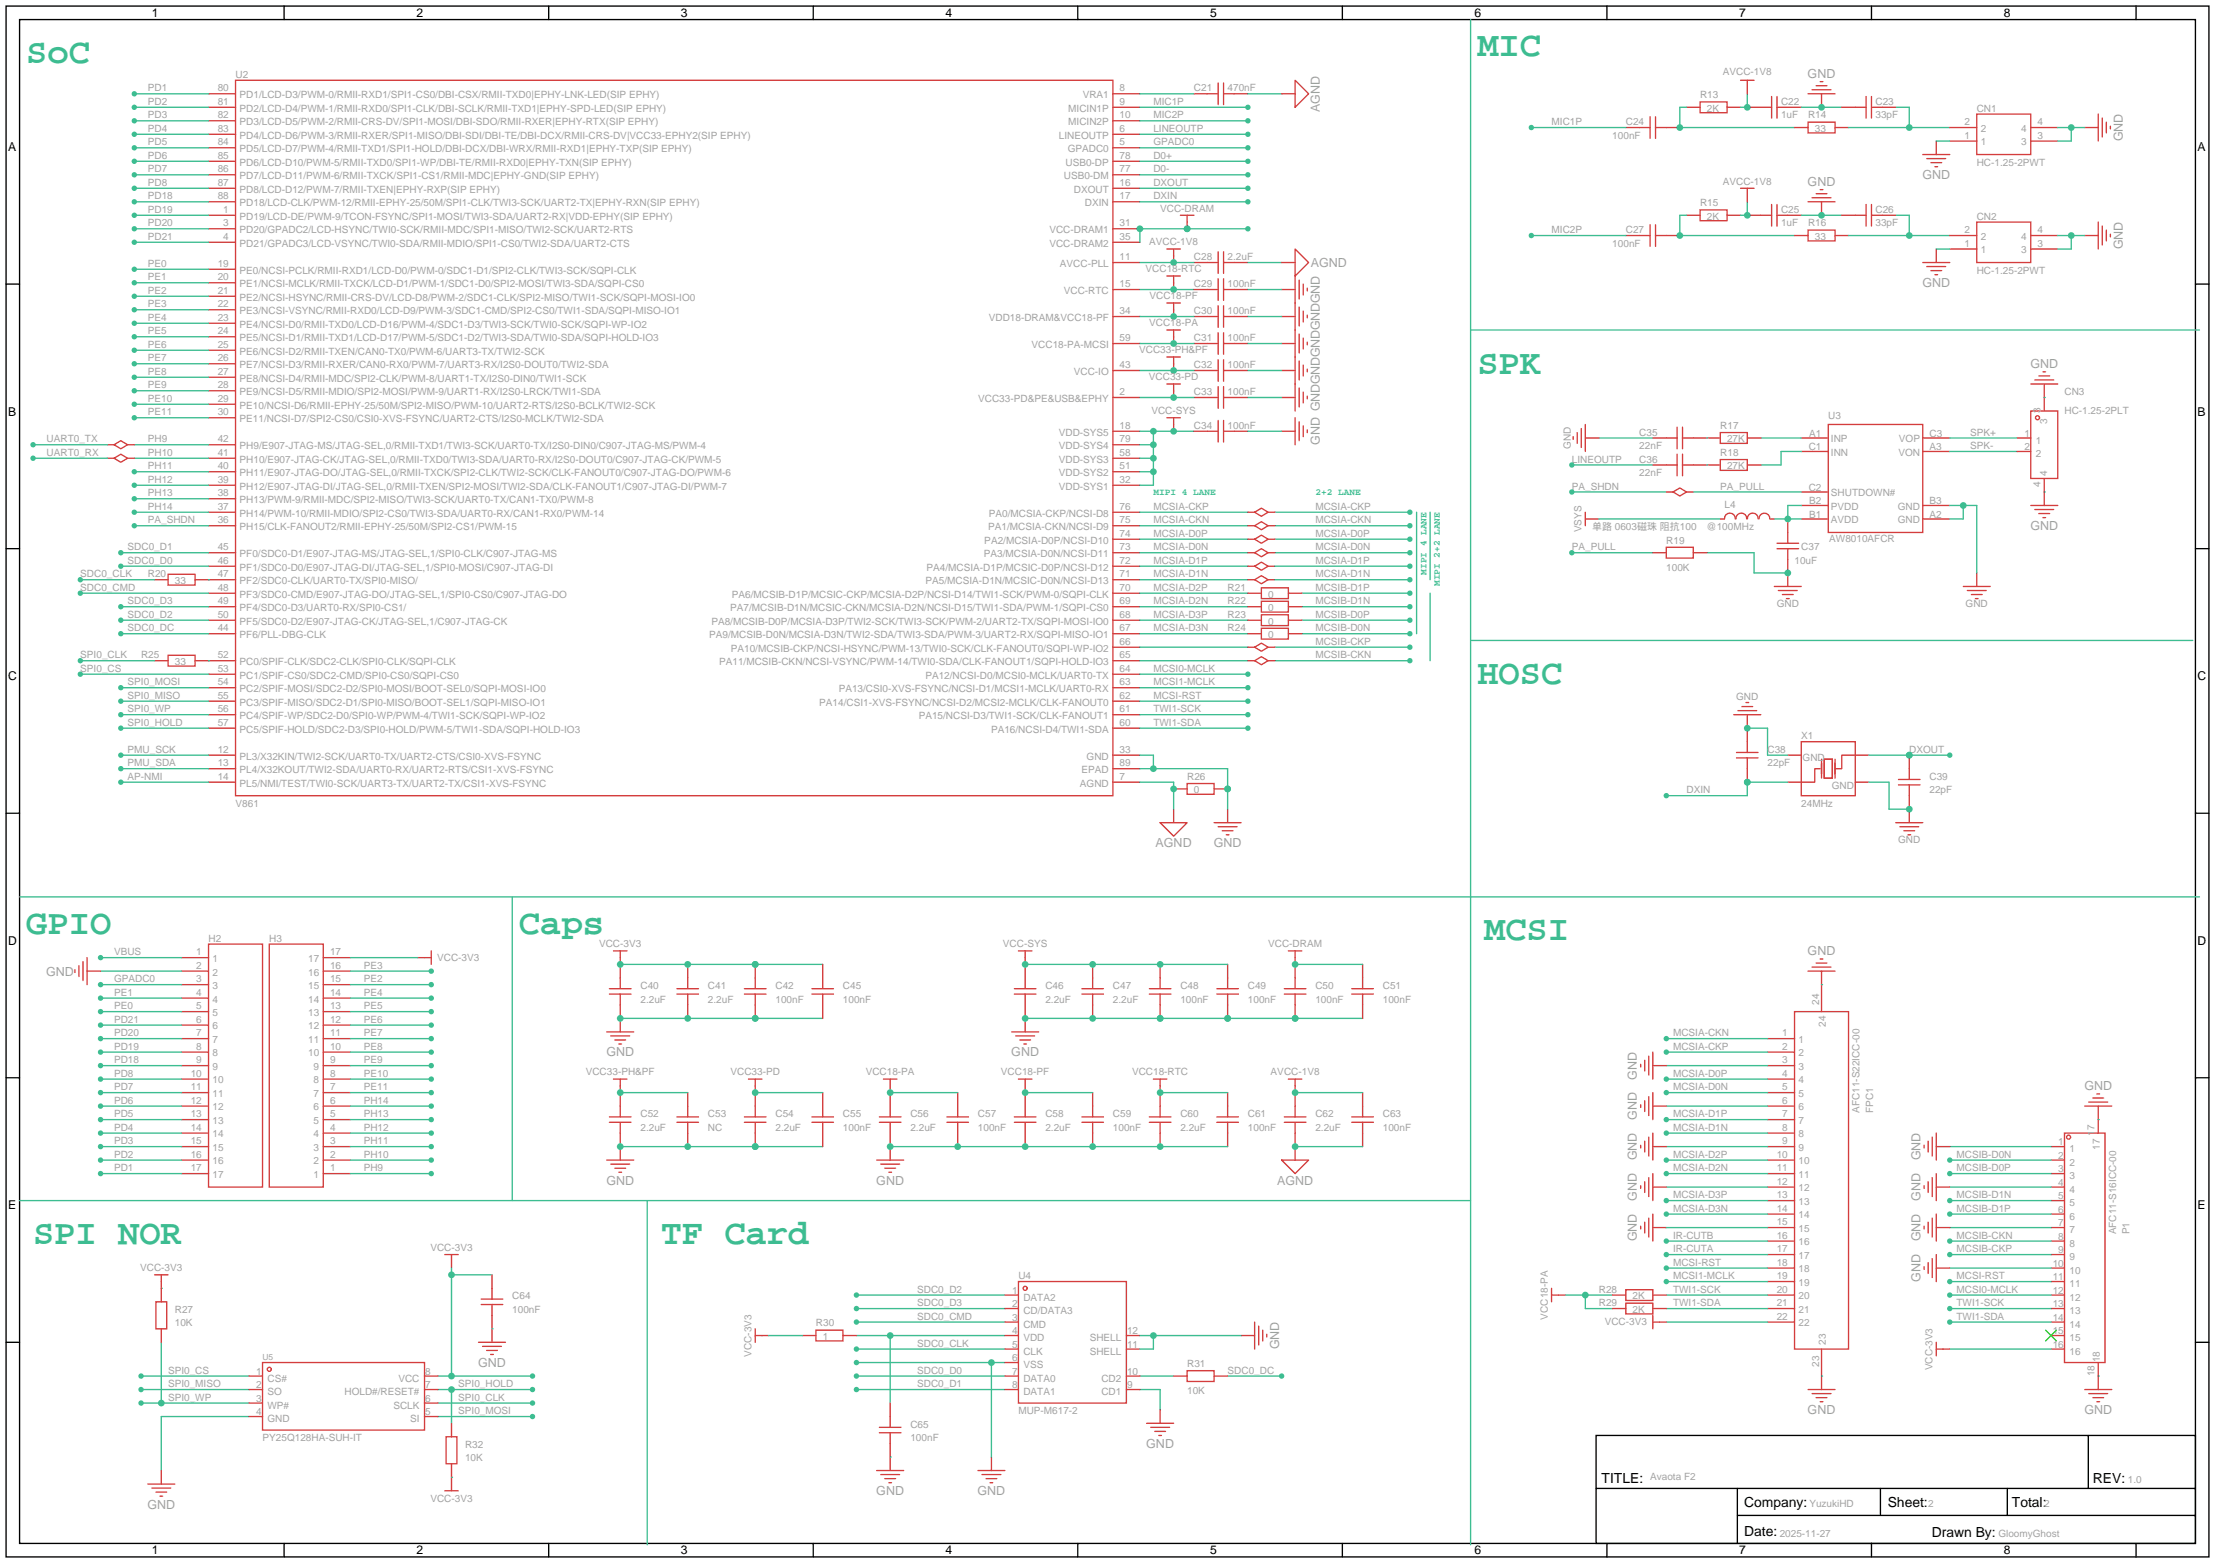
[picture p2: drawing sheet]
<svg xmlns="http://www.w3.org/2000/svg" width="417mm" height="294mm" viewBox="0 0 417 294" stroke-linecap="round" stroke-linejoin="round" font-family="sans-serif">
<defs><g id="words">
<g font-size="6.7" fill="#3dbc91">
<text x="5" y="11.9">SoC</text>
<text x="278" y="10.6">MIC</text>
<text x="278" y="70.3">SPK</text>
<text x="278" y="128.7">HOSC</text>
<text x="5" y="175.7">GPIO</text>
<text x="97.7" y="175.7">Caps</text>
<text x="279.3" y="177">MCSI</text>
<text x="6.2" y="234.1">SPI NOR</text>
<text x="124.3" y="234.1">TF Card</text>
</g>
<g font-size="2.6">
<text x="301.4" y="279.1">TITLE:</text>
<text x="393.8" y="279.1">REV:</text>
<text x="328.2" y="283.6">Company:</text>
<text x="355.2" y="283.7">Sheet:</text>
<text x="378.6" y="283.7">Total:</text>
<text x="328.2" y="289.1">Date:</text>
<text x="363.5" y="289.2">Drawn By:</text>
</g>
<g font-size="2.4" fill="#a2a2a2">
<text x="340.2" y="14.7">GND</text>
<text x="248.3" y="21.1" transform="rotate(-90 248.3 21.1)">AGND</text>
<text x="399.5" y="26.6" transform="rotate(-90 399.5 26.6)">GND</text>
<text x="340.2" y="35">GND</text>
<text x="361.7" y="33.7">GND</text>
<text x="399.5" y="46.9" transform="rotate(-90 399.5 46.9)">GND</text>
<text x="246.7" y="50.2">AGND</text>
<text x="361.7" y="54">GND</text>
<text x="382.1" y="69.3">GND</text>
<text x="248.3" y="83.8" transform="rotate(-90 248.3 83.8)">GND GNDGNDGNDGNDGND</text>
<text x="382.1" y="99.8">GND</text>
<text x="217.5" y="159.4">AGND</text>
<text x="228.4" y="159.4">GND</text>
<text x="340.2" y="179.8">GND</text>
<text x="8.7" y="183.6">GND</text>
<text x="114.1" y="198.8">GND</text>
<text x="190.3" y="198.8">GND</text>
<text x="308" y="203.1" transform="rotate(-90 308 203.1)">GND</text>
<text x="392.2" y="205.2">GND</text>
<text x="308" y="210.8" transform="rotate(-90 308 210.8)">GND</text>
<text x="308" y="218.4" transform="rotate(-90 308 218.4)">GND</text>
<text x="361.4" y="218.4" transform="rotate(-90 361.4 218.4)">GND</text>
<text x="114.1" y="222.9">GND</text>
<text x="164.9" y="222.9">GND</text>
<text x="240.3" y="222.9">AGND</text>
<text x="308" y="226" transform="rotate(-90 308 226)">GND</text>
<text x="361.4" y="226" transform="rotate(-90 361.4 226)">GND</text>
<text x="308" y="233.6" transform="rotate(-90 308 233.6)">GND</text>
<text x="361.4" y="233.6" transform="rotate(-90 361.4 233.6)">GND</text>
<text x="361.4" y="241.2" transform="rotate(-90 361.4 241.2)">GND</text>
<text x="90" y="257.2">GND</text>
<text x="240.7" y="253.9" transform="rotate(-90 240.7 253.9)">GND</text>
<text x="340.2" y="266.1">GND</text>
<text x="392.2" y="266.1">GND</text>
<text x="215.7" y="272.5">GND</text>
<text x="164.9" y="281.4">GND</text>
<text x="183.9" y="281.4">GND</text>
<text x="27.7" y="283.9">GND</text>
</g>
<g font-size="2.3">
<text x="28.6" y="3.2">1</text>
<text x="78.4" y="3.2">2</text>
<text x="128.1" y="3.2">3</text>
<text x="177.9" y="3.2">4</text>
<text x="227.7" y="3.2">5</text>
<text x="277.5" y="3.2">6</text>
<text x="327.3" y="3.2">7</text>
<text x="377.1" y="3.2">8</text>
<text x="1.5" y="28.5">A</text>
<text x="413.5" y="28.5">A</text>
<text x="1.5" y="78.3">B</text>
<text x="413.5" y="78.3">B</text>
<text x="1.5" y="128">C</text>
<text x="413.5" y="128">C</text>
<text x="1.5" y="177.8">D</text>
<text x="413.5" y="177.8">D</text>
<text x="1.5" y="227.6">E</text>
<text x="413.5" y="227.6">E</text>
<text x="28.6" y="292.5">1</text>
<text x="78.4" y="292.5">2</text>
<text x="128.1" y="292.5">3</text>
<text x="177.9" y="292.5">4</text>
<text x="227.7" y="292.5">5</text>
<text x="277.5" y="292.5">6</text>
<text x="327.3" y="292.5">7</text>
<text x="377.1" y="292.5">8</text>
</g>
<g font-size="1.9" fill="#a2a2a2">
<text x="27.8" y="17.2">PD1</text>
<text x="41" y="17.2">80</text>
<text x="44.3" y="14.7">U2</text>
<text x="210.7" y="17.2">8</text>
<text x="224.7" y="17.2">C21</text>
<text x="231" y="17.2">470nF</text>
<text x="324.2" y="14.2">AVCC-1V8</text>
<text x="27.8" y="19.7">PD2</text>
<text x="27.8" y="22.3">PD3</text>
<text x="41" y="22.3">82</text>
<text x="41" y="19.7">81</text>
<text x="45.1" y="23.6">PD3/LCD-D5/PWM-2/RMII-CRS-DV/SPI1-MOSI/DBI-SDO/RMII-RXER|EPHY-RTX(SIP EPHY)</text>
<text x="45.1" y="21">PD2/LCD-D4/PWM-1/RMII-RXD0/SPI1-CLK/DBI-SCLK/RMII-TXD1|EPHY-SPD-LED(SIP EPHY)</text>
<text x="45.1" y="18.5">PD1/LCD-D3/PWM-0/RMII-RXD1/SPI1-CS0/DBI-CSX/RMII-TXD0|EPHY-LNK-LED(SIP EPHY)</text>
<text x="201" y="21">MICIN1P</text>
<text x="201" y="23.6">MICIN2P</text>
<text x="203.7" y="18.5">VRA1</text>
<text x="210.7" y="19.7">9</text>
<text x="210.7" y="22.3">10</text>
<text x="217" y="19.7">MIC1P</text>
<text x="217" y="22.3">MIC2P</text>
<text x="292" y="23.6">MIC1P</text>
<text x="305.9" y="23.6">C24</text>
<text x="319.9" y="18.5">R13</text>
<text x="321.2" y="21">2K</text>
<text x="335.2" y="19.7">C22</text>
<text x="335.2" y="22.3">1uF</text>
<text x="340.2" y="22.3">R14</text>
<text x="352.9" y="19.7">C23</text>
<text x="352.9" y="22.3">33pF</text>
<text x="369.7" y="23.6">2</text>
<text x="372" y="21">CN1</text>
<text x="383.4" y="23.6">4</text>
<text x="27.8" y="24.8">PD4</text>
<text x="27.8" y="27.4">PD5</text>
<text x="27.8" y="29.9">PD6</text>
<text x="41" y="29.9">85</text>
<text x="41" y="27.4">84</text>
<text x="41" y="24.8">83</text>
<text x="45.1" y="28.6">PD5/LCD-D7/PWM-4/RMII-TXD1/SPI1-HOLD/DBI-DCX/DBI-WRX/RMII-RXD1|EPHY-TXP(SIP EPHY)</text>
<text x="45.1" y="26.1">PD4/LCD-D6/PWM-3/RMII-RXER/SPI1-MISO/DBI-SDI/DBI-TE/DBI-DCX/RMII-CRS-DV|VCC33-EPHY2(SIP EPHY)</text>
<text x="199.2" y="26.1">LINEOUTP</text>
<text x="200.9" y="28.6">GPADC0</text>
<text x="210.7" y="24.8">6</text>
<text x="210.7" y="27.4">5</text>
<text x="210.7" y="29.9">78</text>
<text x="217" y="29.9">D0+</text>
<text x="217" y="27.4">GPADC0</text>
<text x="217" y="24.8">LINEOUTP</text>
<text x="303.4" y="26.1">100nF</text>
<text x="341.5" y="24.8">33</text>
<text x="369.7" y="26.1">1</text>
<text x="372.7" y="27.4">1</text>
<text x="372.7" y="24.8">2</text>
<text x="380.3" y="24.8">4</text>
<text x="380.3" y="27.4">3</text>
<text x="383.4" y="26.1">3</text>
<text x="27.8" y="32.4">PD7</text>
<text x="27.8" y="35">PD8</text>
<text x="41" y="35">87</text>
<text x="41" y="32.4">86</text>
<text x="45.1" y="33.7">PD7/LCD-D11/PWM-6/RMII-TXCK/SPI1-CS1/RMII-MDC|EPHY-GND(SIP EPHY)</text>
<text x="45.1" y="31.2">PD6/LCD-D10/PWM-5/RMII-TXD0/SPI1-WP/DBI-TE/RMII-RXD0|EPHY-TXN(SIP EPHY)</text>
<text x="200.2" y="33.7">USB0-DM</text>
<text x="200.5" y="31.2">USB0-DP</text>
<text x="210.7" y="32.4">77</text>
<text x="210.7" y="35">16</text>
<text x="217" y="35">DXOUT</text>
<text x="217" y="32.4">D0-</text>
<text x="324.2" y="34.7">AVCC-1V8</text>
<text x="372" y="31.2">HC-1.25-2PWT</text>
<text x="27.8" y="37.5">PD18</text>
<text x="27.8" y="40.1">PD19</text>
<text x="41" y="37.5">88</text>
<text x="42" y="40.1">1</text>
<text x="45.1" y="41.3">PD19/LCD-DE/PWM-9/TCON-FSYNC/SPI1-MOSI/TWI3-SDA/UART2-RX|VDD-EPHY(SIP EPHY)</text>
<text x="45.1" y="38.8">PD18/LCD-CLK/PWM-12/RMII-EPHY-25/50M/SPI1-CLK/TWI3-SCK/UART2-TX|EPHY-RXN(SIP EPHY)</text>
<text x="45.1" y="36.3">PD8/LCD-D12/PWM-7/RMII-TXEN|EPHY-RXP(SIP EPHY)</text>
<text x="202.1" y="36.3">DXOUT</text>
<text x="204.2" y="38.8">DXIN</text>
<text x="210.7" y="37.5">17</text>
<text x="217" y="37.5">DXIN</text>
<text x="218.3" y="39.8">VCC-DRAM</text>
<text x="319.9" y="38.8">R15</text>
<text x="321.2" y="41.3">2K</text>
<text x="335.2" y="40.1">C25</text>
<text x="352.9" y="40.1">C26</text>
<text x="372" y="41.3">CN2</text>
<text x="27.8" y="42.6">PD20</text>
<text x="27.8" y="45.1">PD21</text>
<text x="42" y="45.1">4</text>
<text x="42" y="42.6">3</text>
<text x="45.1" y="46.4">PD21/GPADC3/LCD-VSYNC/TWI0-SDA/RMII-MDIO/SPI1-CS0/TWI2-SDA/UART2-CTS</text>
<text x="45.1" y="43.9">PD20/GPADC2/LCD-HSYNC/TWI0-SCK/RMII-MDC/SPI1-MISO/TWI2-SCK/UART2-RTS</text>
<text x="197.5" y="43.9">VCC-DRAM1</text>
<text x="197.5" y="46.4">VCC-DRAM2</text>
<text x="210.7" y="42.6">31</text>
<text x="210.7" y="45.1">35</text>
<text x="216.2" y="46.2">AVCC-1V8</text>
<text x="292" y="43.9">MIC2P</text>
<text x="303.4" y="46.4">100nF</text>
<text x="305.9" y="43.9">C27</text>
<text x="335.2" y="42.6">1uF</text>
<text x="340.2" y="42.6">R16</text>
<text x="341.5" y="45.1">33</text>
<text x="352.9" y="42.6">33pF</text>
<text x="369.7" y="46.4">1</text>
<text x="369.7" y="43.9">2</text>
<text x="372.7" y="47.7">1</text>
<text x="372.7" y="45.1">2</text>
<text x="380.3" y="45.1">4</text>
<text x="380.3" y="47.7">3</text>
<text x="383.4" y="43.9">4</text>
<text x="383.4" y="46.4">3</text>
<text x="27.8" y="50.2">PE0</text>
<text x="27.8" y="52.8">PE1</text>
<text x="41" y="52.8">20</text>
<text x="41" y="50.2">19</text>
<text x="45.1" y="51.5">PE0/NCSI-PCLK/RMII-RXD1/LCD-D0/PWM-0/SDC1-D1/SPI2-CLK/TWI3-SCK/SQPI-CLK</text>
<text x="199.5" y="50.2">AVCC-PLL</text>
<text x="210.7" y="49">11</text>
<text x="215.6" y="51.2">VCC18-RTC</text>
<text x="224.7" y="49">C28</text>
<text x="231" y="49">2.2uF</text>
<text x="372" y="51.5">HC-1.25-2PWT</text>
<text x="27.8" y="55.3">PE2</text>
<text x="27.8" y="57.8">PE3</text>
<text x="41" y="57.8">22</text>
<text x="41" y="55.3">21</text>
<text x="45.1" y="59.1">PE3/NCSI-VSYNC/RMII-RXD0/LCD-D9/PWM-3/SDC1-CMD/SPI2-CS0/TWI1-SDA/SQPI-MISO-IO1</text>
<text x="45.1" y="56.6">PE2/NCSI-HSYNC/RMII-CRS-DV/LCD-D8/PWM-2/SDC1-CLK/SPI2-MISO/TWI1-SCK/SQPI-MOSI-IO0</text>
<text x="45.1" y="54">PE1/NCSI-MCLK/RMII-TXCK/LCD-D1/PWM-1/SDC1-D0/SPI2-MOSI/TWI3-SDA/SQPI-CS0</text>
<text x="200.2" y="55.3">VCC-RTC</text>
<text x="210.7" y="54">15</text>
<text x="210.7" y="59.1">34</text>
<text x="216.3" y="56.3">VCC18-PF</text>
<text x="224.7" y="54">C29</text>
<text x="224.7" y="59.1">C30</text>
<text x="231" y="54">100nF</text>
<text x="231" y="59.1">100nF</text>
<text x="27.8" y="60.4">PE4</text>
<text x="27.8" y="62.9">PE5</text>
<text x="27.8" y="65.5">PE6</text>
<text x="41" y="65.5">25</text>
<text x="41" y="62.9">24</text>
<text x="41" y="60.4">23</text>
<text x="45.1" y="64.2">PE5/NCSI-D1/RMII-TXD1/LCD-D17/PWM-5/SDC1-D2/TWI3-SDA/TWI0-SDA/SQPI-HOLD-IO3</text>
<text x="45.1" y="61.7">PE4/NCSI-D0/RMII-TXD0/LCD-D16/PWM-4/SDC1-D3/TWI3-SCK/TWI0-SCK/SQPI-WP-IO2</text>
<text x="186.1" y="60.4">VDD18-DRAM&amp;VCC18-PF</text>
<text x="194.1" y="65.5">VCC18-PA-MCSI</text>
<text x="210.7" y="64.2">59</text>
<text x="216.2" y="61.4">VCC18-PA</text>
<text x="224.7" y="64.2">C31</text>
<text x="231" y="64.2">100nF</text>
<text x="27.8" y="68">PE7</text>
<text x="27.8" y="70.5">PE8</text>
<text x="41" y="70.5">27</text>
<text x="41" y="68">26</text>
<text x="45.1" y="71.8">PE8/NCSI-D4/RMII-MDC/SPI2-CLK/PWM-8/UART1-TX/I2S0-DIN0/TWI1-SCK</text>
<text x="45.1" y="69.3">PE7/NCSI-D3/RMII-RXER/CAN0-RX0/PWM-7/UART3-RX/I2S0-DOUT0/TWI2-SDA</text>
<text x="45.1" y="66.7">PE6/NCSI-D2/RMII-TXEN/CAN0-TX0/PWM-6/UART3-TX/TWI2-SCK</text>
<text x="202.1" y="70.5">VCC-IO</text>
<text x="210.7" y="69.3">43</text>
<text x="214.4" y="66.5">VCC33-PH&amp;PF</text>
<text x="216.2" y="71.6">VCC33-PD</text>
<text x="224.7" y="69.3">C32</text>
<text x="231" y="69.3">100nF</text>
<text x="27.8" y="73.1">PE9</text>
<text x="27.8" y="75.6">PE10</text>
<text x="41" y="75.6">29</text>
<text x="41" y="73.1">28</text>
<text x="45.1" y="76.9">PE10/NCSI-D6/RMII-EPHY-25/50M/SPI2-MISO/PWM-10/UART2-RTS/I2S0-BCLK/TWI2-SCK</text>
<text x="45.1" y="74.4">PE9/NCSI-D5/RMII-MDIO/SPI2-MOSI/PWM-9/UART1-RX/I2S0-LRCK/TWI1-SDA</text>
<text x="184.1" y="75.6">VCC33-PD&amp;PE&amp;USB&amp;EPHY</text>
<text x="210.7" y="74.4">2</text>
<text x="216.7" y="77.9">VCC-SYS</text>
<text x="224.7" y="74.4">C33</text>
<text x="231" y="74.4">100nF</text>
<text x="384" y="77.7" transform="rotate(-90 384 77.7)">3</text>
<text x="388.5" y="74.4">CN3</text>
<text x="388.5" y="77.9">HC-1.25-2PLT</text>
<text x="8.8" y="83.2">UART0_TX</text>
<text x="27.8" y="78.2">PE11</text>
<text x="27.8" y="83.2">PH9</text>
<text x="41" y="83.2">42</text>
<text x="41" y="78.2">30</text>
<text x="45.1" y="79.4">PE11/NCSI-D7/SPI2-CS0/CSI0-XVS-FSYNC/UART2-CTS/I2S0-MCLK/TWI2-SDA</text>
<text x="199.2" y="82">VDD-SYS5</text>
<text x="210.7" y="80.7">18</text>
<text x="210.7" y="83.2">79</text>
<text x="224.7" y="80.7">C34</text>
<text x="231" y="80.7">100nF</text>
<text x="308.5" y="82">C35</text>
<text x="323.7" y="80.7">R17</text>
<text x="325" y="83.2">27K</text>
<text x="340.5" y="82.2">A1</text>
<text x="344" y="78.9">U3</text>
<text x="344.6" y="83.2">INP</text>
<text x="357.3" y="83.2">VOP</text>
<text x="363.1" y="82.2">C3</text>
<text x="370.7" y="82">SPK+</text>
<text x="381" y="82.2">1</text>
<text x="383.1" y="83.5">1</text>
<text x="385.3" y="79.8" transform="rotate(-90 385.3 79.8)">3</text>
<text x="8.8" y="85.8">UART0_RX</text>
<text x="27.8" y="85.8">PH10</text>
<text x="27.8" y="88.3">PH11</text>
<text x="41" y="88.3">40</text>
<text x="41" y="85.8">41</text>
<text x="45.1" y="89.6">PH11/E907-JTAG-DO/JTAG-SEL,0/RMII-TXCK/SPI2-CLK/TWI2-SCK/CLK-FANOUT0/C907-JTAG-DO/PWM-6</text>
<text x="45.1" y="87.1">PH10/E907-JTAG-CK/JTAG-SEL,0/RMII-TXD0/TWI3-SDA/UART0-RX/I2S0-DOUT0/C907-JTAG-CK/PWM-5</text>
<text x="45.1" y="84.5">PH9/E907-JTAG-MS/JTAG-SEL,0/RMII-TXD1/TWI3-SCK/UART0-TX/I2S0-DIN0/C907-JTAG-MS/PWM-4</text>
<text x="199.2" y="84.5">VDD-SYS4</text>
<text x="199.2" y="87.1">VDD-SYS3</text>
<text x="199.2" y="89.6">VDD-SYS2</text>
<text x="210.7" y="85.8">58</text>
<text x="210.7" y="88.3">51</text>
<text x="295.6" y="84.5" transform="rotate(-90 295.6 84.5)">GND</text>
<text x="295.8" y="87.1">LINEOUTP</text>
<text x="308.5" y="84.5">22nF</text>
<text x="308.5" y="87.1">C36</text>
<text x="308.5" y="89.6">22nF</text>
<text x="323.7" y="85.8">R18</text>
<text x="325" y="88.3">27K</text>
<text x="340.4" y="84.7">C1</text>
<text x="344.6" y="85.8">INN</text>
<text x="357.2" y="85.8">VON</text>
<text x="363.1" y="84.7">A3</text>
<text x="370.7" y="84.5">SPK-</text>
<text x="381" y="84.7">2</text>
<text x="383.1" y="86">2</text>
<text x="385.3" y="89.6" transform="rotate(-90 385.3 89.6)">4</text>
<text x="27.8" y="90.9">PH12</text>
<text x="27.8" y="93.4">PH13</text>
<text x="27.8" y="95.9">PH14</text>
<text x="41" y="95.9">37</text>
<text x="41" y="93.4">38</text>
<text x="41" y="90.9">39</text>
<text x="45.1" y="94.7">PH13/PWM-9/RMII-MDC/SPI2-MISO/TWI3-SCK/UART0-TX/CAN1-TX0/PWM-8</text>
<text x="45.1" y="92.1">PH12/E907-JTAG-DI/JTAG-SEL,0/RMII-TXEN/SPI2-MOSI/TWI2-SDA/CLK-FANOUT1/C907-JTAG-DI/PWM-7</text>
<text x="199.2" y="92.1">VDD-SYS1</text>
<text x="210.7" y="90.9">32</text>
<text x="210.7" y="95.9">76</text>
<text x="217" y="95.9">MCSIA-CKP</text>
<text x="247.5" y="95.9">MCSIA-CKP</text>
<text x="295.8" y="92.1">PA_SHDN</text>
<text x="323.7" y="92.1">PA_PULL</text>
<text x="324.5" y="95.6">L4</text>
<text x="340.4" y="92.4">C2</text>
<text x="340.5" y="94.9">B2</text>
<text x="344.6" y="95.9">PVDD</text>
<text x="344.6" y="93.4">SHUTDOWN#</text>
<text x="357.1" y="95.9">GND</text>
<text x="363.1" y="94.9">B3</text>
<text x="384" y="91.7" transform="rotate(-90 384 91.7)">4</text>
<text x="27.8" y="98.5">PA_SHDN</text>
<text x="41" y="98.5">36</text>
<text x="45.1" y="99.8">PH15/CLK-FANOUT2/RMII-EPHY-25/50M/SPI2-CS1/PWM-15</text>
<text x="45.1" y="97.2">PH14/PWM-10/RMII-MDIO/SPI2-CS0/TWI3-SDA/UART0-RX/CAN1-RX0/PWM-14</text>
<text x="186" y="99.8">PA1/MCSIA-CKN/NCSI-D9</text>
<text x="186.1" y="97.2">PA0/MCSIA-CKP/NCSI-D8</text>
<text x="210.7" y="98.5">75</text>
<text x="210.7" y="101">74</text>
<text x="217" y="98.5">MCSIA-CKN</text>
<text x="217" y="101">MCSIA-D0P</text>
<text x="247.5" y="98.5">MCSIA-CKN</text>
<text x="247.5" y="101">MCSIA-D0P</text>
<text x="297.6" y="100.2" transform="rotate(-90 297.6 100.2)">VSYS</text>
<text x="299.6" y="99.8">单路 0603磁珠 阻抗100</text>
<text x="321.1" y="99.8">@100MHz</text>
<text x="340.5" y="97.4">B1</text>
<text x="344.6" y="98.5">AVDD</text>
<text x="357.1" y="98.5">GND</text>
<text x="363.1" y="97.4">A2</text>
<text x="24" y="106.1">SDC0_D0</text>
<text x="24" y="103.6">SDC0_D1</text>
<text x="41" y="106.1">46</text>
<text x="41" y="103.6">45</text>
<text x="45.1" y="107.4">PF1/SDC0-D0/E907-JTAG-DI/JTAG-SEL,1/SPI0-MOSI/C907-JTAG-DI</text>
<text x="45.1" y="104.8">PF0/SDC0-D1/E907-JTAG-MS/JTAG-SEL,1/SPI0-CLK/C907-JTAG-MS</text>
<text x="174.3" y="107.4">PA4/MCSIA-D1P/MCSIC-D0P/NCSI-D12</text>
<text x="185.1" y="104.8">PA3/MCSIA-D0N/NCSI-D11</text>
<text x="185.2" y="102.3">PA2/MCSIA-D0P/NCSI-D10</text>
<text x="210.7" y="103.6">73</text>
<text x="210.7" y="106.1">72</text>
<text x="217" y="103.6">MCSIA-D0N</text>
<text x="217" y="106.1">MCSIA-D1P</text>
<text x="247.5" y="106.1">MCSIA-D1P</text>
<text x="247.5" y="103.6">MCSIA-D0N</text>
<text x="295.8" y="103.6">PA_PULL</text>
<text x="313.6" y="102.3">R19</text>
<text x="313.6" y="107.4">100K</text>
<text x="337.7" y="106.1">10uF</text>
<text x="339" y="103.6">C37</text>
<text x="344.2" y="102">AW8010AFCR</text>
<text x="15.1" y="111.2">SDC0_CMD</text>
<text x="15.1" y="108.6">SDC0_CLK</text>
<text x="24" y="113.7">SDC0_D3</text>
<text x="27.8" y="108.6">R20</text>
<text x="32.9" y="109.9">33</text>
<text x="41" y="113.7">49</text>
<text x="41" y="111.2">48</text>
<text x="41" y="108.6">47</text>
<text x="45.1" y="112.5">PF3/SDC0-CMD/E907-JTAG-DO/JTAG-SEL,1/SPI0-CS0/C907-JTAG-DO</text>
<text x="45.1" y="109.9">PF2/SDC0-CLK/UART0-TX/SPI0-MISO/</text>
<text x="137.7" y="112.5">PA6/MCSIB-D1P/MCSIC-CKP/MCSIA-D2P/NCSI-D14/TWI1-SCK/PWM-0/SQPI-CLK</text>
<text x="174.1" y="109.9">PA5/MCSIA-D1N/MCSIC-D0N/NCSI-D13</text>
<text x="210.7" y="108.6">71</text>
<text x="210.7" y="111.2">70</text>
<text x="210.7" y="113.7">69</text>
<text x="217" y="108.6">MCSIA-D1N</text>
<text x="217" y="111.2">MCSIA-D2P</text>
<text x="217" y="113.7">MCSIA-D2N</text>
<text x="231" y="111.2">R21</text>
<text x="231" y="113.7">R22</text>
<text x="238.6" y="112.5">0</text>
<text x="247.5" y="108.6">MCSIA-D1N</text>
<text x="247.5" y="111.2">MCSIB-D1P</text>
<text x="247.5" y="113.7">MCSIB-D1N</text>
<text x="24" y="116.3">SDC0_D2</text>
<text x="24" y="118.8">SDC0_DC</text>
<text x="41" y="118.8">44</text>
<text x="41" y="116.3">50</text>
<text x="45.1" y="117.5">PF5/SDC0-D2/E907-JTAG-CK/JTAG-SEL,1/C907-JTAG-CK</text>
<text x="45.1" y="115">PF4/SDC0-D3/UART0-RX/SPI0-CS1/</text>
<text x="133.9" y="117.5">PA8/MCSIB-D0P/MCSIA-D3P/TWI2-SCK/TWI3-SCK/PWM-2/UART2-TX/SQPI-MOSI-IO0</text>
<text x="137.4" y="115">PA7/MCSIB-D1N/MCSIC-CKN/MCSIA-D2N/NCSI-D15/TWI1-SDA/PWM-1/SQPI-CS0</text>
<text x="210.7" y="116.3">68</text>
<text x="210.7" y="118.8">67</text>
<text x="217" y="116.3">MCSIA-D3P</text>
<text x="217" y="118.8">MCSIA-D3N</text>
<text x="231" y="116.3">R23</text>
<text x="231" y="118.8">R24</text>
<text x="238.6" y="115">0</text>
<text x="238.6" y="117.5">0</text>
<text x="247.5" y="116.3">MCSIB-D0P</text>
<text x="247.5" y="118.8">MCSIB-D0N</text>
<text x="334.3" y="114.2">GND</text>
<text x="369.9" y="114.2">GND</text>
<text x="15.1" y="123.9">SPI0_CLK</text>
<text x="26.5" y="123.9">R25</text>
<text x="32.9" y="125.2">33</text>
<text x="41" y="123.9">52</text>
<text x="45.1" y="125.2">PC0/SPIF-CLK/SDC2-CLK/SPI0-CLK/SQPI-CLK</text>
<text x="45.1" y="120.1">PF6/PLL-DBG-CLK</text>
<text x="133.5" y="120.1">PA9/MCSIB-D0N/MCSIA-D3N/TWI2-SDA/TWI3-SDA/PWM-3/UART2-RX/SQPI-MISO-IO1</text>
<text x="135.3" y="125.2">PA11/MCSIB-CKN/NCSI-VSYNC/PWM-14/TWI0-SDA/CLK-FANOUT1/SQPI-HOLD-IO3</text>
<text x="137.5" y="122.6">PA10/MCSIB-CKP/NCSI-HSYNC/PWM-13/TWI0-SCK/CLK-FANOUT0/SQPI-WP-IO2</text>
<text x="210.7" y="121.3">66</text>
<text x="210.7" y="123.9">65</text>
<text x="238.6" y="120.1">0</text>
<text x="247.5" y="121.3">MCSIB-CKP</text>
<text x="247.5" y="123.9">MCSIB-CKN</text>
<text x="15.1" y="126.4">SPI0_CS</text>
<text x="24" y="129">SPI0_MOSI</text>
<text x="24" y="131.5">SPI0_MISO</text>
<text x="41" y="131.5">55</text>
<text x="41" y="129">54</text>
<text x="41" y="126.4">53</text>
<text x="45.1" y="130.2">PC2/SPIF-MOSI/SDC2-D2/SPI0-MOSI/BOOT-SEL0/SQPI-MOSI-IO0</text>
<text x="45.1" y="127.7">PC1/SPIF-CS0/SDC2-CMD/SPI0-CS0/SQPI-CS0</text>
<text x="157.8" y="130.2">PA13/CSI0-XVS-FSYNC/NCSI-D1/MCSI1-MCLK/UART0-RX</text>
<text x="174.1" y="127.7">PA12/NCSI-D0/MCSI0-MCLK/UART0-TX</text>
<text x="210.7" y="126.4">64</text>
<text x="210.7" y="129">63</text>
<text x="210.7" y="131.5">62</text>
<text x="217" y="126.4">MCSI0-MCLK</text>
<text x="217" y="129">MCSI1-MCLK</text>
<text x="217" y="131.5">MCSI-RST</text>
<text x="326.7" y="131.8">GND</text>
<text x="24" y="134">SPI0_WP</text>
<text x="24" y="136.6">SPI0_HOLD</text>
<text x="41" y="136.6">57</text>
<text x="41" y="134">56</text>
<text x="45.1" y="137.9">PC5/SPIF-HOLD/SDC2-D3/SPI0-HOLD/PWM-5/TWI1-SDA/SQPI-HOLD-IO3</text>
<text x="45.1" y="135.3">PC4/SPIF-WP/SDC2-D0/SPI0-WP/PWM-4/TWI1-SCK/SQPI-WP-IO2</text>
<text x="45.1" y="132.8">PC3/SPIF-MISO/SDC2-D1/SPI0-MISO/BOOT-SEL1/SQPI-MISO-IO1</text>
<text x="154.2" y="132.8">PA14/CSI1-XVS-FSYNC/NCSI-D2/MCSI2-MCLK/CLK-FANOUT0</text>
<text x="172.9" y="135.3">PA15/NCSI-D3/TWI1-SCK/CLK-FANOUT1</text>
<text x="186.5" y="137.9">PA16/NCSI-D4/TWI1-SDA</text>
<text x="210.7" y="134">61</text>
<text x="210.7" y="136.6">60</text>
<text x="217" y="134">TWI1-SCK</text>
<text x="217" y="136.6">TWI1-SDA</text>
<text x="24" y="141.7">PMU_SCK</text>
<text x="41" y="141.7">12</text>
<text x="45.1" y="142.9">PL3/X32KIN/TWI2-SCK/UART0-TX/UART2-CTS/CSI0-XVS-FSYNC</text>
<text x="204.5" y="142.9">GND</text>
<text x="210.7" y="141.7">33</text>
<text x="332.6" y="141.7">C38</text>
<text x="339" y="139.1">X1</text>
<text x="339.2" y="143.2">GND</text>
<text x="359.3" y="141.7">DXOUT</text>
<text x="24" y="144.2">PMU_SDA</text>
<text x="24" y="146.7">AP-NMI</text>
<text x="41" y="146.7">14</text>
<text x="41" y="144.2">13</text>
<text x="45.1" y="148">PL5/NMI/TEST/TWI0-SCK/UART3-TX/UART2-TX/CSI1-XVS-FSYNC</text>
<text x="45.1" y="145.5">PL4/X32KOUT/TWI2-SDA/UART0-RX/UART2-RTS/CSI1-XVS-FSYNC</text>
<text x="203.2" y="148">AGND</text>
<text x="203.5" y="145.5">EPAD</text>
<text x="210.7" y="144.2">89</text>
<text x="210.7" y="146.7">7</text>
<text x="223.4" y="146.7">R26</text>
<text x="224.7" y="149.3">0</text>
<text x="317.4" y="149.3">DXIN</text>
<text x="332.6" y="144.2">22pF</text>
<text x="344.7" y="148.5">GND</text>
<text x="363.1" y="146.7">C39</text>
<text x="363.1" y="149.3">22pF</text>
<text x="44.3" y="151.8">V861</text>
<text x="339" y="151.8">24MHz</text>
<text x="357.2" y="158.7">GND</text>
<text x="21.5" y="179.8">VBUS</text>
<text x="36.9" y="179.8">1</text>
<text x="39.2" y="177.2">H2</text>
<text x="50.7" y="177.2">H3</text>
<text x="62.1" y="179.8">17</text>
<text x="112.7" y="178.2">VCC-3V3</text>
<text x="188.7" y="178.2">VCC-SYS</text>
<text x="238.6" y="178.2">VCC-DRAM</text>
<text x="21.5" y="184.8">GPADC0</text>
<text x="36.9" y="184.8">3</text>
<text x="36.9" y="182.3">2</text>
<text x="40" y="183.6">2</text>
<text x="40" y="181">1</text>
<text x="58" y="181">17</text>
<text x="58" y="183.6">16</text>
<text x="62.1" y="182.3">16</text>
<text x="62.1" y="184.8">15</text>
<text x="68.5" y="182.3">PE3</text>
<text x="68.5" y="184.8">PE2</text>
<text x="82.3" y="180.8">VCC-3V3</text>
<text x="21.5" y="187.4">PE1</text>
<text x="21.5" y="189.9">PE0</text>
<text x="36.9" y="189.9">5</text>
<text x="36.9" y="187.4">4</text>
<text x="40" y="191.2">5</text>
<text x="40" y="188.7">4</text>
<text x="40" y="186.1">3</text>
<text x="58" y="186.1">15</text>
<text x="58" y="188.7">14</text>
<text x="58" y="191.2">13</text>
<text x="62.1" y="187.4">14</text>
<text x="62.1" y="189.9">13</text>
<text x="68.5" y="187.4">PE4</text>
<text x="68.5" y="189.9">PE5</text>
<text x="120.5" y="186.1">C40</text>
<text x="120.5" y="188.7">2.2uF</text>
<text x="133.2" y="186.1">C41</text>
<text x="133.2" y="188.7">2.2uF</text>
<text x="145.9" y="186.1">C42</text>
<text x="145.9" y="188.7">100nF</text>
<text x="158.6" y="186.1">C45</text>
<text x="158.6" y="188.7">100nF</text>
<text x="196.7" y="186.1">C46</text>
<text x="196.7" y="188.7">2.2uF</text>
<text x="209.4" y="186.1">C47</text>
<text x="209.4" y="188.7">2.2uF</text>
<text x="222.1" y="186.1">C48</text>
<text x="222.1" y="188.7">100nF</text>
<text x="234.8" y="186.1">C49</text>
<text x="234.8" y="188.7">100nF</text>
<text x="247.5" y="186.1">C50</text>
<text x="247.5" y="188.7">100nF</text>
<text x="260.2" y="186.1">C51</text>
<text x="260.2" y="188.7">100nF</text>
<text x="342.3" y="189.1" transform="rotate(-90 342.3 189.1)">24</text>
<text x="21.5" y="192.5">PD21</text>
<text x="21.5" y="195">PD20</text>
<text x="21.5" y="197.5">PD19</text>
<text x="36.9" y="197.5">8</text>
<text x="36.9" y="195">7</text>
<text x="36.9" y="192.5">6</text>
<text x="40" y="196.3">7</text>
<text x="40" y="193.7">6</text>
<text x="58" y="193.7">12</text>
<text x="58" y="196.3">11</text>
<text x="62.1" y="192.5">12</text>
<text x="62.1" y="195">11</text>
<text x="62.1" y="197.5">10</text>
<text x="68.5" y="192.5">PE6</text>
<text x="68.5" y="195">PE7</text>
<text x="68.5" y="197.5">PE8</text>
<text x="314.8" y="195">MCSIA-CKN</text>
<text x="314.8" y="197.5">MCSIA-CKP</text>
<text x="335.4" y="197.5">2</text>
<text x="335.4" y="195">1</text>
<text x="338.5" y="196.3">1</text>
<text x="343.6" y="193.2" transform="rotate(-90 343.6 193.2)">24</text>
<text x="21.5" y="202.6">PD8</text>
<text x="21.5" y="200.1">PD18</text>
<text x="35.9" y="202.6">10</text>
<text x="36.9" y="200.1">9</text>
<text x="40" y="203.9">10</text>
<text x="40" y="201.4">9</text>
<text x="40" y="198.8">8</text>
<text x="58" y="198.8">10</text>
<text x="59" y="201.4">9</text>
<text x="59" y="203.9">8</text>
<text x="62.1" y="200.1">9</text>
<text x="62.1" y="202.6">8</text>
<text x="68.5" y="202.6">PE10</text>
<text x="68.5" y="200.1">PE9</text>
<text x="110.2" y="202.4">VCC33-PH&amp;PF</text>
<text x="137.5" y="202.4">VCC33-PD</text>
<text x="162.9" y="202.4">VCC18-PA</text>
<text x="188.4" y="202.4">VCC18-PF</text>
<text x="213" y="202.4">VCC18-RTC</text>
<text x="239.1" y="202.4">AVCC-1V8</text>
<text x="314.8" y="202.6">MCSIA-D0P</text>
<text x="335.4" y="202.6">4</text>
<text x="335.4" y="200.1">3</text>
<text x="338.5" y="203.9">4</text>
<text x="338.5" y="201.4">3</text>
<text x="338.5" y="198.8">2</text>
<text x="21.5" y="205.2">PD7</text>
<text x="21.5" y="207.7">PD6</text>
<text x="35.9" y="207.7">12</text>
<text x="35.9" y="205.2">11</text>
<text x="40" y="209">12</text>
<text x="40" y="206.4">11</text>
<text x="59" y="206.4">7</text>
<text x="59" y="209">6</text>
<text x="62.1" y="205.2">7</text>
<text x="62.1" y="207.7">6</text>
<text x="68.5" y="205.2">PE11</text>
<text x="68.5" y="207.7">PH14</text>
<text x="314.8" y="205.2">MCSIA-D0N</text>
<text x="335.4" y="207.7">6</text>
<text x="335.4" y="205.2">5</text>
<text x="338.5" y="209">6</text>
<text x="338.5" y="206.4">5</text>
<text x="349.9" y="209.4" transform="rotate(-90 349.9 209.4)">AFC11-S22ICC-00</text>
<text x="352.5" y="209.4" transform="rotate(-90 352.5 209.4)">FPC1</text>
<text x="21.5" y="210.2">PD5</text>
<text x="21.5" y="212.8">PD4</text>
<text x="21.5" y="215.3">PD3</text>
<text x="35.9" y="215.3">15</text>
<text x="35.9" y="212.8">14</text>
<text x="35.9" y="210.2">13</text>
<text x="40" y="214.1">14</text>
<text x="40" y="211.5">13</text>
<text x="59" y="211.5">5</text>
<text x="59" y="214.1">4</text>
<text x="62.1" y="210.2">5</text>
<text x="62.1" y="212.8">4</text>
<text x="62.1" y="215.3">3</text>
<text x="68.5" y="210.2">PH13</text>
<text x="68.5" y="212.8">PH12</text>
<text x="68.5" y="215.3">PH11</text>
<text x="120.5" y="210.2">C52</text>
<text x="120.5" y="212.8">2.2uF</text>
<text x="133.2" y="210.2">C53</text>
<text x="133.2" y="212.8">NC</text>
<text x="145.9" y="210.2">C54</text>
<text x="145.9" y="212.8">2.2uF</text>
<text x="158.6" y="210.2">C55</text>
<text x="158.6" y="212.8">100nF</text>
<text x="171.3" y="210.2">C56</text>
<text x="171.3" y="212.8">2.2uF</text>
<text x="184" y="210.2">C57</text>
<text x="184" y="212.8">100nF</text>
<text x="196.7" y="210.2">C58</text>
<text x="196.7" y="212.8">2.2uF</text>
<text x="209.4" y="210.2">C59</text>
<text x="209.4" y="212.8">100nF</text>
<text x="222.1" y="210.2">C60</text>
<text x="222.1" y="212.8">2.2uF</text>
<text x="234.8" y="210.2">C61</text>
<text x="234.8" y="212.8">100nF</text>
<text x="247.5" y="210.2">C62</text>
<text x="247.5" y="212.8">2.2uF</text>
<text x="260.2" y="210.2">C63</text>
<text x="260.2" y="212.8">100nF</text>
<text x="314.8" y="210.2">MCSIA-D1P</text>
<text x="314.8" y="212.8">MCSIA-D1N</text>
<text x="335.4" y="215.3">9</text>
<text x="335.4" y="212.8">8</text>
<text x="335.4" y="210.2">7</text>
<text x="338.5" y="214.1">8</text>
<text x="338.5" y="211.5">7</text>
<text x="387.3" y="215.6">1</text>
<text x="394.1" y="213.7" transform="rotate(-90 394.1 213.7)">17</text>
<text x="21.5" y="217.9">PD2</text>
<text x="21.5" y="220.4">PD1</text>
<text x="35.9" y="220.4">17</text>
<text x="35.9" y="217.9">16</text>
<text x="40" y="221.7">17</text>
<text x="40" y="219.1">16</text>
<text x="40" y="216.6">15</text>
<text x="59" y="216.6">3</text>
<text x="59" y="219.1">2</text>
<text x="59" y="221.7">1</text>
<text x="62.1" y="217.9">2</text>
<text x="62.1" y="220.4">1</text>
<text x="68.5" y="217.9">PH10</text>
<text x="68.5" y="220.4">PH9</text>
<text x="314.8" y="217.9">MCSIA-D2P</text>
<text x="314.8" y="220.4">MCSIA-D2N</text>
<text x="334.3" y="220.4">11</text>
<text x="334.3" y="217.9">10</text>
<text x="338.5" y="221.7">11</text>
<text x="338.5" y="219.1">10</text>
<text x="338.5" y="216.6">9</text>
<text x="368.2" y="217.9">MCSIB-D0N</text>
<text x="368.2" y="220.4">MCSIB-D0P</text>
<text x="387.3" y="218.1">2</text>
<text x="387.3" y="220.6">3</text>
<text x="389.4" y="216.8">1</text>
<text x="389.4" y="219.4">2</text>
<text x="389.4" y="221.9">3</text>
<text x="395.2" y="216.3" transform="rotate(-90 395.2 216.3)">17</text>
<text x="314.8" y="225.5">MCSIA-D3P</text>
<text x="334.3" y="225.5">13</text>
<text x="334.3" y="222.9">12</text>
<text x="338.5" y="226.8">13</text>
<text x="338.5" y="224.2">12</text>
<text x="368.2" y="225.5">MCSIB-D1N</text>
<text x="387.3" y="223.2">4</text>
<text x="387.3" y="225.7">5</text>
<text x="389.4" y="224.4">4</text>
<text x="389.4" y="227">5</text>
<text x="314.8" y="228">MCSIA-D3N</text>
<text x="314.8" y="233.1">IR-CUTB</text>
<text x="334.3" y="233.1">16</text>
<text x="334.3" y="230.6">15</text>
<text x="334.3" y="228">14</text>
<text x="338.5" y="231.8">15</text>
<text x="338.5" y="229.3">14</text>
<text x="368.2" y="228">MCSIB-D1P</text>
<text x="368.2" y="233.1">MCSIB-CKN</text>
<text x="387.3" y="228.3">6</text>
<text x="387.3" y="230.8">7</text>
<text x="387.3" y="233.3">8</text>
<text x="389.4" y="229.5">6</text>
<text x="389.4" y="232.1">7</text>
<text x="398.2" y="232.3" transform="rotate(-90 398.2 232.3)">AFC11-S16ICC-00</text>
<text x="400.7" y="232.3" transform="rotate(-90 400.7 232.3)">P1</text>
<text x="26.4" y="239.2">VCC-3V3</text>
<text x="81" y="235.4">VCC-3V3</text>
<text x="314.8" y="238.2">MCSI-RST</text>
<text x="314.8" y="235.6">IR-CUTA</text>
<text x="334.3" y="238.2">18</text>
<text x="334.3" y="235.6">17</text>
<text x="338.5" y="239.5">18</text>
<text x="338.5" y="236.9">17</text>
<text x="338.5" y="234.4">16</text>
<text x="368.2" y="235.6">MCSIB-CKP</text>
<text x="386.3" y="238.4">10</text>
<text x="387.3" y="235.9">9</text>
<text x="389.4" y="234.6">8</text>
<text x="389.4" y="237.1">9</text>
<text x="389.4" y="239.7">10</text>
<text x="96.4" y="244.5">C64</text>
<text x="172.6" y="245.8">SDC0_D3</text>
<text x="172.6" y="243.3">SDC0_D2</text>
<text x="190.5" y="243.5">1</text>
<text x="191.6" y="240.7">U4</text>
<text x="192.6" y="244.8">DATA2</text>
<text x="300.9" y="245.8">R29</text>
<text x="300.9" y="243.3">R28</text>
<text x="307.2" y="244.5">2K</text>
<text x="314.8" y="245.8">TWI1-SDA</text>
<text x="314.8" y="243.3">TWI1-SCK</text>
<text x="314.8" y="240.7">MCSI1-MCLK</text>
<text x="334.3" y="245.8">21</text>
<text x="334.3" y="243.3">20</text>
<text x="334.3" y="240.7">19</text>
<text x="338.5" y="244.5">20</text>
<text x="338.5" y="242">19</text>
<text x="368.2" y="240.7">MCSI-RST</text>
<text x="368.2" y="245.8">TWI1-SCK</text>
<text x="368.2" y="243.3">MCSI0-MCLK</text>
<text x="386.3" y="241">11</text>
<text x="386.3" y="243.5">12</text>
<text x="389.4" y="242.2">11</text>
<text x="389.4" y="244.8">12</text>
<text x="32.9" y="247.1">R27</text>
<text x="32.9" y="249.6">10K</text>
<text x="96.4" y="247.1">100nF</text>
<text x="153.5" y="249.6">R30</text>
<text x="172.6" y="248.3">SDC0_CMD</text>
<text x="190.5" y="246">2</text>
<text x="190.5" y="248.6">3</text>
<text x="190.5" y="251.1">4</text>
<text x="192.6" y="247.3">CD/DATA3</text>
<text x="192.6" y="249.8">CMD</text>
<text x="212.1" y="251.1">12</text>
<text x="291.3" y="248.3" transform="rotate(-90 291.3 248.3)">VCC18-PA</text>
<text x="302" y="249.4">VCC-3V3</text>
<text x="307.2" y="247.1">2K</text>
<text x="334.3" y="248.3">22</text>
<text x="338.5" y="249.6">22</text>
<text x="338.5" y="247.1">21</text>
<text x="368.2" y="248.3">TWI1-SDA</text>
<text x="386.3" y="246">13</text>
<text x="386.3" y="248.6">14</text>
<text x="386.3" y="251.1">15</text>
<text x="389.4" y="247.3">13</text>
<text x="389.4" y="249.8">14</text>
<text x="141.4" y="255.3" transform="rotate(-90 141.4 255.3)">VCC-3V3</text>
<text x="154.8" y="252.2">1</text>
<text x="172.6" y="253.4">SDC0_CLK</text>
<text x="190.5" y="253.7">5</text>
<text x="190.5" y="256.2">6</text>
<text x="192.6" y="252.4">VDD</text>
<text x="192.6" y="254.9">CLK</text>
<text x="192.6" y="257.5">VSS</text>
<text x="205.1" y="254.9">SHELL</text>
<text x="205.1" y="252.4">SHELL</text>
<text x="212.1" y="253.7">11</text>
<text x="223.4" y="257.2">R31</text>
<text x="342.3" y="257.2" transform="rotate(-90 342.3 257.2)">23</text>
<text x="343.6" y="253.1" transform="rotate(-90 343.6 253.1)">23</text>
<text x="363.7" y="257.8" transform="rotate(-90 363.7 257.8)">VCC-3V3</text>
<text x="386.3" y="253.7">16</text>
<text x="389.4" y="252.4">15</text>
<text x="389.4" y="254.9">16</text>
<text x="395.2" y="256.4" transform="rotate(-90 395.2 256.4)">18</text>
<text x="31.6" y="258.5">SPI0_CS</text>
<text x="31.6" y="261">SPI0_MISO</text>
<text x="31.6" y="263.6">SPI0_WP</text>
<text x="48.2" y="258.7">1</text>
<text x="48.2" y="261.3">2</text>
<text x="48.2" y="263.8">3</text>
<text x="50.3" y="260">CS#</text>
<text x="50.3" y="262.5">SO</text>
<text x="64.8" y="262.5">HOLD#/RESET#</text>
<text x="75" y="260">VCC</text>
<text x="80" y="263.8">6</text>
<text x="80" y="261.3">7</text>
<text x="80" y="258.7">8</text>
<text x="86.2" y="261">SPI0_HOLD</text>
<text x="86.2" y="263.6">SPI0_CLK</text>
<text x="172.6" y="258.5">SDC0_D0</text>
<text x="172.6" y="261">SDC0_D1</text>
<text x="190.5" y="258.7">7</text>
<text x="190.5" y="261.3">8</text>
<text x="192.6" y="260">DATA0</text>
<text x="192.6" y="262.5">DATA1</text>
<text x="207.3" y="262.5">CD1</text>
<text x="207.3" y="260">CD2</text>
<text x="212.1" y="261.3">9</text>
<text x="212.1" y="258.7">10</text>
<text x="223.4" y="262.3">10K</text>
<text x="231" y="258.5">SDC0_DC</text>
<text x="394.1" y="259" transform="rotate(-90 394.1 259)">18</text>
<text x="48.2" y="266.4">4</text>
<text x="50.3" y="265.1">WP#</text>
<text x="50.3" y="267.6">GND</text>
<text x="74" y="265.1">SCLK</text>
<text x="77.2" y="267.6">SI</text>
<text x="80" y="266.4">5</text>
<text x="86.2" y="266.1">SPI0_MOSI</text>
<text x="171.3" y="268.7">C65</text>
<text x="191.6" y="266.1">MUP-M617-2</text>
<text x="49.4" y="271.2">PY25Q128HA-SUH-IT</text>
<text x="87.5" y="272.5">R32</text>
<text x="87.5" y="275">10K</text>
<text x="171.3" y="271.2">100nF</text>
<text x="310.5" y="278.6">Avaota F2</text>
<text x="400.4" y="279.1">1.0</text>
<text x="81" y="282.6">VCC-3V3</text>
<text x="340.5" y="283.7">YuzukiHD</text>
<text x="362.8" y="283.7">2</text>
<text x="384.7" y="283.7">2</text>
<text x="334.9" y="289.2">2025-11-27</text>
<text x="376" y="289.2">GloomyGhost</text>
</g>
<g font-size="1.8" fill="#3dbc91">
<text x="217" y="93.1">MIPI 4 LANE</text>
<text x="247.5" y="93.1">2+2 LANE</text>
<text x="268.4" y="108.1" transform="rotate(-90 268.4 108.1)">MIPI 4 LANE</text>
<text x="270.9" y="110.3" transform="rotate(-90 270.9 110.3)">MIPI 2+2 LANE</text>
</g>
<text font-size="1.6" fill="#a2a2a2" x="49.4" y="256">U5</text>
</g></defs>
<g fill="none" stroke="#000" stroke-width=".25">
<path d="M1.1 1.1h414.6v291.9h-414.6zM3.7 3.7h409.4v286.7h-409.4zM53.5 1.1v2.6M103.3 1.1v2.6M153 1.1v2.6M202.8 1.1v2.6M252.6 1.1v2.6M302.4 1.1v2.6M352.2 1.1v2.6M402 1.1v2.6M1.1 53.5h2.6M413.1 53.5h2.6"/>
<path d="M1.1 103.3h2.6M413.1 103.3h2.6M1.1 153h2.6M413.1 153h2.6M1.1 202.8h2.6M413.1 202.8h2.6M1.1 252.6h2.6M413.1 252.6h2.6M300.4 270.1h112.7v20.3h-112.7zM393 270.1v10M53.5 290.4v2.6M103.3 290.4v2.6"/>
<path d="M153 290.4v2.6M202.8 290.4v2.6M252.6 290.4v2.6M300.4 280.1h112.6M302.4 290.4v2.6M326.9 285.2h86.1M326.9 280.1v10.2M352.2 290.4v2.6M353.9 280.1v5.1M377.7 280.1v5.1M402 290.4v2.6"/>
</g>
<g fill="none" stroke="#d43d3d" stroke-width=".25">
<path d="M39.2 17.7h5.1M44.3 15.1h165.1v134.6h-165.1zM209.4 17.7h5.1M39.2 20.2h5.1M39.2 22.7h5.1M39.2 25.3h5.1M39.2 27.8h5.1M39.2 30.4h5.1M39.2 32.9h5.1M39.2 35.4h5.1M39.2 38h5.1M209.4 20.2h5.1"/>
<path d="M209.4 22.7h5.1M209.4 25.3h5.1M209.4 27.8h5.1M209.4 30.4h5.1M209.4 32.9h5.1M209.4 35.4h5.1M209.4 38h5.1M39.2 43.1h5.1M39.2 45.6h5.1M39.2 58.3h5.1M39.2 55.8h5.1M39.2 53.2h5.1"/>
<path d="M39.2 50.7h5.1M39.2 40.5h5.1M209.4 43.1h5.1M209.4 45.6h5.1M209.4 49.4h5.1M209.4 54.5h5.1M209.4 59.6h5.1M39.2 78.6h5.1M39.2 76.1h5.1M39.2 73.5h5.1M39.2 71h5.1M39.2 68.5h5.1"/>
<path d="M39.2 65.9h5.1M39.2 63.4h5.1M39.2 60.8h5.1M209.4 64.6h5.1M209.4 69.7h5.1M209.4 74.8h5.1M39.2 83.7h5.1M39.2 86.2h5.1M39.2 88.8h5.1M39.2 91.3h5.1M39.2 96.4h5.1M39.2 98.9h5.1"/>
<path d="M39.2 93.9h5.1M209.4 81.2h5.1M209.4 83.7h5.1M209.4 86.2h5.1M209.4 88.8h5.1M209.4 91.3h5.1M209.4 96.4h5.1M209.4 98.9h5.1M39.2 104h5.1M39.2 106.6h5.1M39.2 109.1h5.1M39.2 111.6h5.1"/>
<path d="M39.2 114.2h5.1M39.2 116.7h5.1M39.2 119.3h5.1M209.4 101.5h5.1M209.4 104h5.1M209.4 106.6h5.1M209.4 109.1h5.1M209.4 111.6h5.1M209.4 114.2h5.1M209.4 116.7h5.1M209.4 119.3h5.1M39.2 124.3h5.1"/>
<path d="M39.2 126.9h5.1M39.2 129.4h5.1M39.2 132h5.1M39.2 134.5h5.1M39.2 137h5.1M209.4 121.8h5.1M209.4 124.3h5.1M209.4 126.9h5.1M209.4 129.4h5.1M209.4 132h5.1M209.4 134.5h5.1M209.4 137h5.1"/>
<path d="M39.2 142.1h5.1M39.2 144.7h5.1M39.2 147.2h5.1M209.4 142.1h5.1M209.4 144.7h5.1M209.4 147.2h5.1"/>
</g>
<path d="M25.3 17.7h13.9" fill="none" stroke="#3dbd91" stroke-width=".25"/>
<circle cx="25.3" cy="17.7" r=".51" fill="#3dbd91"/>
<path d="M25.3 20.2h13.9" fill="none" stroke="#3dbd91" stroke-width=".25"/>
<circle cx="25.3" cy="20.2" r=".51" fill="#3dbd91"/>
<path d="M25.3 22.7h13.9" fill="none" stroke="#3dbd91" stroke-width=".25"/>
<circle cx="25.3" cy="22.7" r=".51" fill="#3dbd91"/>
<path d="M25.3 25.3h13.9" fill="none" stroke="#3dbd91" stroke-width=".25"/>
<circle cx="25.3" cy="25.3" r=".51" fill="#3dbd91"/>
<path d="M25.3 27.8h13.9" fill="none" stroke="#3dbd91" stroke-width=".25"/>
<circle cx="25.3" cy="27.8" r=".51" fill="#3dbd91"/>
<path d="M25.3 30.4h13.9" fill="none" stroke="#3dbd91" stroke-width=".25"/>
<circle cx="25.3" cy="30.4" r=".51" fill="#3dbd91"/>
<path d="M25.3 32.9h13.9" fill="none" stroke="#3dbd91" stroke-width=".25"/>
<circle cx="25.3" cy="32.9" r=".51" fill="#3dbd91"/>
<path d="M25.3 35.4h13.9" fill="none" stroke="#3dbd91" stroke-width=".25"/>
<circle cx="25.3" cy="35.4" r=".51" fill="#3dbd91"/>
<path d="M25.3 38h13.9" fill="none" stroke="#3dbd91" stroke-width=".25"/>
<circle cx="25.3" cy="38" r=".51" fill="#3dbd91"/>
<path d="M25.3 40.5h13.9" fill="none" stroke="#3dbd91" stroke-width=".25"/>
<circle cx="25.3" cy="40.5" r=".51" fill="#3dbd91"/>
<path d="M25.3 43.1h13.9" fill="none" stroke="#3dbd91" stroke-width=".25"/>
<circle cx="25.3" cy="43.1" r=".51" fill="#3dbd91"/>
<path d="M25.3 45.6h13.9" fill="none" stroke="#3dbd91" stroke-width=".25"/>
<circle cx="25.3" cy="45.6" r=".51" fill="#3dbd91"/>
<path d="M25.3 50.7h13.9" fill="none" stroke="#3dbd91" stroke-width=".25"/>
<circle cx="25.3" cy="50.7" r=".51" fill="#3dbd91"/>
<path d="M25.3 53.2h13.9" fill="none" stroke="#3dbd91" stroke-width=".25"/>
<circle cx="25.3" cy="53.2" r=".51" fill="#3dbd91"/>
<path d="M25.3 55.8h13.9" fill="none" stroke="#3dbd91" stroke-width=".25"/>
<circle cx="25.3" cy="55.8" r=".51" fill="#3dbd91"/>
<path d="M25.3 58.3h13.9" fill="none" stroke="#3dbd91" stroke-width=".25"/>
<circle cx="25.3" cy="58.3" r=".51" fill="#3dbd91"/>
<path d="M25.3 60.8h13.9" fill="none" stroke="#3dbd91" stroke-width=".25"/>
<circle cx="25.3" cy="60.8" r=".51" fill="#3dbd91"/>
<path d="M25.3 63.4h13.9" fill="none" stroke="#3dbd91" stroke-width=".25"/>
<circle cx="25.3" cy="63.4" r=".51" fill="#3dbd91"/>
<path d="M25.3 65.9h13.9" fill="none" stroke="#3dbd91" stroke-width=".25"/>
<circle cx="25.3" cy="65.9" r=".51" fill="#3dbd91"/>
<path d="M25.3 68.5h13.9" fill="none" stroke="#3dbd91" stroke-width=".25"/>
<circle cx="25.3" cy="68.5" r=".51" fill="#3dbd91"/>
<path d="M25.3 71h13.9" fill="none" stroke="#3dbd91" stroke-width=".25"/>
<circle cx="25.3" cy="71" r=".51" fill="#3dbd91"/>
<path d="M25.3 73.5h13.9" fill="none" stroke="#3dbd91" stroke-width=".25"/>
<circle cx="25.3" cy="73.5" r=".51" fill="#3dbd91"/>
<path d="M25.3 76.1h13.9" fill="none" stroke="#3dbd91" stroke-width=".25"/>
<circle cx="25.3" cy="76.1" r=".51" fill="#3dbd91"/>
<path d="M25.3 78.6h13.9" fill="none" stroke="#3dbd91" stroke-width=".25"/>
<circle cx="25.3" cy="78.6" r=".51" fill="#3dbd91"/>
<path d="M25.3 83.7h13.9M25.3 86.2h13.9M25.3 88.8h13.9" fill="none" stroke="#3dbd91" stroke-width=".25"/>
<circle cx="25.3" cy="88.8" r=".51" fill="#3dbd91"/>
<path d="M25.3 91.3h13.9" fill="none" stroke="#3dbd91" stroke-width=".25"/>
<circle cx="25.3" cy="91.3" r=".51" fill="#3dbd91"/>
<path d="M25.3 93.9h13.9" fill="none" stroke="#3dbd91" stroke-width=".25"/>
<circle cx="25.3" cy="93.9" r=".51" fill="#3dbd91"/>
<path d="M25.3 96.4h13.9" fill="none" stroke="#3dbd91" stroke-width=".25"/>
<circle cx="25.3" cy="96.4" r=".51" fill="#3dbd91"/>
<path d="M25.3 98.9h13.9" fill="none" stroke="#3dbd91" stroke-width=".25"/>
<circle cx="25.3" cy="98.9" r=".51" fill="#3dbd91"/>
<path d="M214.5 259h6.4M231 259h10.2M214.5 261.5h3.8v3.8" fill="none" stroke="#3dbd91" stroke-width=".25"/>
<path d="M215.8 267.8h5.1M216.5 268.6h3.6M217.3 269.4h2M218.1 270.1h.5M218.3 265.3v2.5" fill="none" stroke="#d43d3d" stroke-width=".25"/>
<circle cx="241.2" cy="259" r=".51" fill="#3dbd91"/>
<path d="M161.2 246.3h27.9" fill="none" stroke="#3dbd91" stroke-width=".25"/>
<circle cx="161.2" cy="246.3" r=".51" fill="#3dbd91"/>
<path d="M161.2 248.8h27.9" fill="none" stroke="#3dbd91" stroke-width=".25"/>
<circle cx="161.2" cy="248.8" r=".51" fill="#3dbd91"/>
<path d="M161.2 259h27.9" fill="none" stroke="#3dbd91" stroke-width=".25"/>
<circle cx="161.2" cy="259" r=".51" fill="#3dbd91"/>
<path d="M161.2 243.7h27.9" fill="none" stroke="#3dbd91" stroke-width=".25"/>
<circle cx="161.2" cy="243.7" r=".51" fill="#3dbd91"/>
<path d="M161.2 261.5h27.9" fill="none" stroke="#3dbd91" stroke-width=".25"/>
<circle cx="161.2" cy="261.5" r=".51" fill="#3dbd91"/>
<path d="M161.2 253.9h27.9" fill="none" stroke="#3dbd91" stroke-width=".25"/>
<circle cx="161.2" cy="253.9" r=".51" fill="#3dbd91"/>
<path d="M142.1 251.3h2.6M142.1 250.1v2.5" fill="none" stroke="#d43d3d" stroke-width=".25"/>
<path d="M161.2 251.3h27.9M167.5 251.3v12.7" fill="none" stroke="#3dbd91" stroke-width=".25"/>
<circle cx="167.5" cy="251.3" r=".63" fill="#3dbd91"/>
<path d="M184 276.7h5.1M184.8 277.5h3.5M185.5 278.3h2.1M186.3 279h.5M186.6 274.2v2.5" fill="none" stroke="#d43d3d" stroke-width=".25"/>
<path d="M161.2 256.4h27.9M186.6 256.4v17.8" fill="none" stroke="#3dbd91" stroke-width=".25"/>
<g fill="#3dbd91">
<circle cx="186.6" cy="256.4" r=".63"/>
<circle cx="161.2" cy="256.4" r=".51"/>
</g>
<g fill="none" stroke="#d43d3d" stroke-width=".25">
<path d="M189.1 251.3h2.5M189.1 243.7h2.5M189.1 246.3h2.5M189.1 248.8h2.5M189.1 253.9h2.5M189.1 256.4h2.5M189.1 259h2.5M191.6 241.2h20.4v22.8h-20.4zM212 251.3h2.5M212 253.9h2.5M212 259h2.5M233.6 251.3h2.5"/>
<path d="M236.1 248.8v5.1M236.9 249.6v3.5M237.6 250.3v2M238.4 251.1v.5M189.1 261.5h2.5M212 261.5h2.5"/>
<circle cx="192.9" cy="242.4" r=".38"/>
</g>
<path d="M214.5 251.3h19.1M217 251.3v2.6h-2.5" fill="none" stroke="#3dbd91" stroke-width=".25"/>
<circle cx="217" cy="251.3" r=".63" fill="#3dbd91"/>
<g fill="none" stroke="#d43d3d" stroke-width=".25">
<path d="M151 251.3h2.5M153.5 250.3h5.1v2h-5.1zM158.6 251.3h2.6M220.9 259h2.5M223.4 257.9h5.1v2.1h-5.1zM228.5 259h2.5M165 276.7h5.1M165.5 269.6h4M165.5 268.6h4M165.7 277.5h3.6M166.5 278.3h2M167.3 279h.5"/>
<path d="M167.5 264v4.6M167.5 269.6v7.1"/>
</g>
<path d="M22.7 116.7h16.5M144.7 251.3h6.3M167.5 274.2h.1" fill="none" stroke="#3dbd91" stroke-width=".25"/>
<circle cx="22.7" cy="116.7" r=".51" fill="#3dbd91"/>
<path d="M22.7 114.2h16.5" fill="none" stroke="#3dbd91" stroke-width=".25"/>
<circle cx="22.7" cy="114.2" r=".51" fill="#3dbd91"/>
<path d="M15.1 111.6h24.1" fill="none" stroke="#3dbd91" stroke-width=".25"/>
<circle cx="15.1" cy="111.6" r=".51" fill="#3dbd91"/>
<path d="M22.7 106.6h16.5" fill="none" stroke="#3dbd91" stroke-width=".25"/>
<circle cx="22.7" cy="106.6" r=".51" fill="#3dbd91"/>
<path d="M22.7 104h16.5" fill="none" stroke="#3dbd91" stroke-width=".25"/>
<circle cx="22.7" cy="104" r=".51" fill="#3dbd91"/>
<path d="M29.1 109.1h2.5M31.6 108.1h5.1v2h-5.1zM36.7 109.1h2.5" fill="none" stroke="#d43d3d" stroke-width=".25"/>
<path d="M22.7 119.3h16.5M39.2 109.1h.1" fill="none" stroke="#3dbd91" stroke-width=".25"/>
<circle cx="22.7" cy="119.3" r=".51" fill="#3dbd91"/>
<path d="M15.1 109.1h14" fill="none" stroke="#3dbd91" stroke-width=".25"/>
<circle cx="15.1" cy="109.1" r=".51" fill="#3dbd91"/>
<path d="M22.7 134.5h16.5" fill="none" stroke="#3dbd91" stroke-width=".25"/>
<circle cx="22.7" cy="134.5" r=".51" fill="#3dbd91"/>
<path d="M22.7 137h16.5" fill="none" stroke="#3dbd91" stroke-width=".25"/>
<circle cx="22.7" cy="137" r=".51" fill="#3dbd91"/>
<path d="M22.7 129.4h16.5" fill="none" stroke="#3dbd91" stroke-width=".25"/>
<circle cx="22.7" cy="129.4" r=".51" fill="#3dbd91"/>
<path d="M15.1 126.9h24.1" fill="none" stroke="#3dbd91" stroke-width=".25"/>
<circle cx="15.1" cy="126.9" r=".51" fill="#3dbd91"/>
<path d="M22.7 132h16.5" fill="none" stroke="#3dbd91" stroke-width=".25"/>
<circle cx="22.7" cy="132" r=".51" fill="#3dbd91"/>
<path d="M29.1 124.3h2.5M31.6 123.3h5.1v2h-5.1zM36.7 124.3h2.5" fill="none" stroke="#d43d3d" stroke-width=".25"/>
<path d="M15.1 124.3h14" fill="none" stroke="#3dbd91" stroke-width=".25"/>
<circle cx="15.1" cy="124.3" r=".51" fill="#3dbd91"/>
<path d="M39.2 124.3h.1M22.7 144.7h16.5" fill="none" stroke="#3dbd91" stroke-width=".25"/>
<circle cx="22.7" cy="144.7" r=".51" fill="#3dbd91"/>
<path d="M22.7 147.2h16.5" fill="none" stroke="#3dbd91" stroke-width=".25"/>
<circle cx="22.7" cy="147.2" r=".51" fill="#3dbd91"/>
<path d="M22.7 142.1h16.5" fill="none" stroke="#3dbd91" stroke-width=".25"/>
<circle cx="22.7" cy="142.1" r=".51" fill="#3dbd91"/>
<g fill="none" stroke="#d43d3d" stroke-width=".25">
<path d="M224.7 17.7h4.5M229.2 15.6v4.1M230.3 15.6v4.1M230.3 17.7h4.5M241.2 17.7h2.5M243.7 15.1l2.6 2.6-2.6 2.5zM220.9 48.1v1.3M224.7 49.4h4.5M229.2 47.4v4M230.3 47.4v4M230.3 49.4h4.5M241.2 49.4h2.5"/>
<path d="M243.7 46.9l2.6 2.5-2.6 2.5zM218.3 154.8h5.1l-2.5 2.6zM220.9 152.3v2.5"/>
</g>
<path d="M214.5 17.7h10.2M234.8 17.7h6.4M214.5 49.4h10.2M234.8 49.4h6.4M214.5 147.2h6.4v5.1" fill="none" stroke="#3dbd91" stroke-width=".25"/>
<circle cx="220.9" cy="49.4" r=".63" fill="#3dbd91"/>
<path d="M219.6 46.9h2.5M219.6 51.9h2.5M220.9 46.9v1.2M220.9 51.9v2.6" fill="none" stroke="#d43d3d" stroke-width=".25"/>
<path d="M214.5 54.5h10.2" fill="none" stroke="#3dbd91" stroke-width=".25"/>
<circle cx="220.9" cy="54.5" r=".63" fill="#3dbd91"/>
<g fill="none" stroke="#d43d3d" stroke-width=".25">
<path d="M219.6 57h2.5M220.9 57v2.6M224.7 54.5h4.5M224.7 59.6h4.5M229.2 52.5v4M229.2 57.5v4.1M230.3 52.5v4M230.3 57.5v4.1M230.3 54.5h4.5M230.3 59.6h4.5M241.2 54.5h2.5M241.2 59.6h2.5"/>
<path d="M243.7 51.9v10.2M244.5 52.7v3.6M244.5 57.8v3.5M245.2 53.5v2M245.2 58.5v2.1M246 54.2v.5M246 59.3v.5"/>
</g>
<path d="M214.5 59.6h10.2M234.8 54.5h6.4M234.8 59.6h6.4" fill="none" stroke="#3dbd91" stroke-width=".25"/>
<circle cx="220.9" cy="59.6" r=".63" fill="#3dbd91"/>
<path d="M219.6 62.1h2.5M220.9 62.1v2.5M224.7 64.6h4.5M229.2 62.6v4.1M230.3 62.6v4.1M230.3 64.6h4.5M241.2 64.6h2.5M243.7 62.1v5.1M244.5 62.9v3.5M245.2 63.6v2.1M246 64.4v.5" fill="none" stroke="#d43d3d" stroke-width=".25"/>
<path d="M214.5 64.6h10.2M234.8 64.6h6.4" fill="none" stroke="#3dbd91" stroke-width=".25"/>
<circle cx="220.9" cy="64.6" r=".63" fill="#3dbd91"/>
<path d="M219.6 67.2h2.5M220.9 67.2v2.5M224.7 69.7h4.5M229.2 67.7v4.1M230.3 67.7v4.1M230.3 69.7h4.5M241.2 69.7h2.5M243.7 67.2v5.1M244.5 67.9v3.6M245.2 68.7v2M246 69.5v.5" fill="none" stroke="#d43d3d" stroke-width=".25"/>
<path d="M214.5 69.7h10.2" fill="none" stroke="#3dbd91" stroke-width=".25"/>
<circle cx="220.9" cy="69.7" r=".63" fill="#3dbd91"/>
<path d="M234.8 43.1h-20.3v2.5" fill="none" stroke="#3dbd91" stroke-width=".25"/>
<g fill="#3dbd91">
<circle cx="214.5" cy="43.1" r=".63"/>
<circle cx="223.4" cy="43.1" r=".63"/>
<circle cx="234.8" cy="43.1" r=".51"/>
</g>
<path d="M223.4 41.8v1.3" fill="none" stroke="#d43d3d" stroke-width=".25"/>
<circle cx="223.4" cy="43.1" r=".63" fill="#3dbd91"/>
<g fill="none" stroke="#d43d3d" stroke-width=".25">
<path d="M222.1 40.5h2.6M223.4 40.5v1.3M219.6 72.3h2.5M220.9 72.3v2.5M224.7 74.8h4.5M229.2 72.8v4M230.3 72.8v4M230.3 74.8h4.5M241.2 74.8h2.5M243.7 72.3v5M244.5 73v3.6M245.2 73.8v2"/>
<path d="M246 74.5v.6"/>
</g>
<path d="M214.5 74.8h10.2M234.8 74.8h6.4" fill="none" stroke="#3dbd91" stroke-width=".25"/>
<circle cx="220.9" cy="74.8" r=".63" fill="#3dbd91"/>
<path d="M214.5 38h20.3" fill="none" stroke="#3dbd91" stroke-width=".25"/>
<circle cx="234.8" cy="38" r=".51" fill="#3dbd91"/>
<path d="M214.5 35.4h20.3" fill="none" stroke="#3dbd91" stroke-width=".25"/>
<circle cx="234.8" cy="35.4" r=".51" fill="#3dbd91"/>
<path d="M214.5 30.4h20.3" fill="none" stroke="#3dbd91" stroke-width=".25"/>
<circle cx="234.8" cy="30.4" r=".51" fill="#3dbd91"/>
<path d="M214.5 32.9h20.3" fill="none" stroke="#3dbd91" stroke-width=".25"/>
<circle cx="234.8" cy="32.9" r=".51" fill="#3dbd91"/>
<path d="M214.5 27.8h20.3" fill="none" stroke="#3dbd91" stroke-width=".25"/>
<circle cx="234.8" cy="27.8" r=".51" fill="#3dbd91"/>
<path d="M214.5 25.3h20.3" fill="none" stroke="#3dbd91" stroke-width=".25"/>
<circle cx="234.8" cy="25.3" r=".51" fill="#3dbd91"/>
<path d="M214.5 20.2h20.3" fill="none" stroke="#3dbd91" stroke-width=".25"/>
<circle cx="234.8" cy="20.2" r=".51" fill="#3dbd91"/>
<path d="M214.5 22.7h20.3" fill="none" stroke="#3dbd91" stroke-width=".25"/>
<circle cx="234.8" cy="22.7" r=".51" fill="#3dbd91"/>
<path d="M234.8 69.7h6.4M214.5 81.2h10.2M214.5 83.7h2.5M214.5 86.2h2.5M214.5 88.8h2.5M217 81.2v10.1h-2.5" fill="none" stroke="#3dbd91" stroke-width=".25"/>
<path d="M219.6 78.6h2.5M220.9 78.6v2.6" fill="none" stroke="#d43d3d" stroke-width=".25"/>
<g fill="#3dbd91">
<circle cx="217" cy="81.2" r=".63"/>
<circle cx="217" cy="83.7" r=".63"/>
<circle cx="217" cy="86.2" r=".63"/>
<circle cx="217" cy="88.8" r=".63"/>
<circle cx="220.9" cy="81.2" r=".63"/>
</g>
<g fill="none" stroke="#d43d3d" stroke-width=".25">
<path d="M229.2 79.1v4.1M230.3 79.1v4.1M243.7 78.6v5.1M244.5 79.4v3.5M224.7 81.2h4.5M230.3 81.2h4.5M241.2 81.2h2.5M245.2 80.1v2.1M246 80.9v.5M228.5 154.8h5.1M229.2 155.6h3.6M230 156.3h2"/>
<path d="M230.8 157.1h.5M231 152.3v2.5"/>
</g>
<path d="M234.8 81.2h6.4M214.5 144.7h16.5v7.6M214.5 142.1h2.5v2.6" fill="none" stroke="#3dbd91" stroke-width=".25"/>
<g fill="#3dbd91">
<circle cx="217" cy="144.7" r=".63"/>
<circle cx="231" cy="148.5" r=".63"/>
</g>
<g fill="none" stroke="#3dbd91" stroke-width=".25">
<path d="M214.5 96.4h20.3M214.5 98.9h20.3M214.5 101.5h20.3M214.5 104h20.3M214.5 106.6h20.3M214.5 109.1h20.3M214.5 111.6h20.3M214.5 114.2h20.3M214.5 116.7h20.3M214.5 119.3h20.3M214.5 121.8h20.3M214.5 124.3h20.3"/>
<path d="M214.5 126.9h20.3"/>
</g>
<circle cx="234.8" cy="126.9" r=".51" fill="#3dbd91"/>
<path d="M214.5 129.4h20.3" fill="none" stroke="#3dbd91" stroke-width=".25"/>
<circle cx="234.8" cy="129.4" r=".51" fill="#3dbd91"/>
<path d="M214.5 132h20.3" fill="none" stroke="#3dbd91" stroke-width=".25"/>
<circle cx="234.8" cy="132" r=".51" fill="#3dbd91"/>
<path d="M214.5 134.5h20.3" fill="none" stroke="#3dbd91" stroke-width=".25"/>
<circle cx="234.8" cy="134.5" r=".51" fill="#3dbd91"/>
<path d="M214.5 137h20.3" fill="none" stroke="#3dbd91" stroke-width=".25"/>
<circle cx="234.8" cy="137" r=".51" fill="#3dbd91"/>
<path d="M234.8 106.6h1.3M234.8 109.1h1.3M236.1 106.6l1.3-.8 1.2 .8-1.2 .7zM236.1 109.1l1.3-.8 1.2 .8-1.2 .8zM238.6 106.6h1.3M238.6 109.1h1.3" fill="none" stroke="#d43d3d" stroke-width=".25"/>
<path d="M239.9 106.6h25.4" fill="none" stroke="#3dbd91" stroke-width=".25"/>
<circle cx="265.3" cy="106.6" r=".51" fill="#3dbd91"/>
<path d="M239.9 109.1h25.4" fill="none" stroke="#3dbd91" stroke-width=".25"/>
<circle cx="265.3" cy="109.1" r=".51" fill="#3dbd91"/>
<path d="M245 111.6h20.3" fill="none" stroke="#3dbd91" stroke-width=".25"/>
<circle cx="265.3" cy="111.6" r=".51" fill="#3dbd91"/>
<path d="M245 116.7h20.3" fill="none" stroke="#3dbd91" stroke-width=".25"/>
<circle cx="265.3" cy="116.7" r=".51" fill="#3dbd91"/>
<path d="M245 119.3h20.3" fill="none" stroke="#3dbd91" stroke-width=".25"/>
<circle cx="265.3" cy="119.3" r=".51" fill="#3dbd91"/>
<path d="M245 114.2h20.3" fill="none" stroke="#3dbd91" stroke-width=".25"/>
<circle cx="265.3" cy="114.2" r=".51" fill="#3dbd91"/>
<path d="M239.9 96.4h25.4" fill="none" stroke="#3dbd91" stroke-width=".25"/>
<circle cx="265.3" cy="96.4" r=".51" fill="#3dbd91"/>
<path d="M239.9 98.9h25.4" fill="none" stroke="#3dbd91" stroke-width=".25"/>
<circle cx="265.3" cy="98.9" r=".51" fill="#3dbd91"/>
<path d="M239.9 101.5h25.4" fill="none" stroke="#3dbd91" stroke-width=".25"/>
<circle cx="265.3" cy="101.5" r=".51" fill="#3dbd91"/>
<path d="M239.9 104h25.4" fill="none" stroke="#3dbd91" stroke-width=".25"/>
<circle cx="265.3" cy="104" r=".51" fill="#3dbd91"/>
<path d="M234.8 96.4h1.3M234.8 98.9h1.3M236.1 96.4l1.3-.8 1.2 .8-1.2 .8zM236.1 98.9l1.3-.7 1.2 .7-1.2 .8zM238.6 96.4h1.3M238.6 98.9h1.3M234.8 101.5h1.3M234.8 104h1.3M236.1 101.5l1.3-.8 1.2 .8-1.2 .7zM236.1 104l1.3-.7 1.2 .7-1.2 .8zM238.6 101.5h1.3M238.6 104h1.3" fill="none" stroke="#d43d3d" stroke-width=".25"/>
<path d="M239.9 121.8h25.4" fill="none" stroke="#3dbd91" stroke-width=".25"/>
<circle cx="265.3" cy="121.8" r=".51" fill="#3dbd91"/>
<path d="M239.9 124.3h25.4" fill="none" stroke="#3dbd91" stroke-width=".25"/>
<circle cx="265.3" cy="124.3" r=".51" fill="#3dbd91"/>
<path d="M234.8 121.8h1.3M234.8 124.3h1.3M236.1 121.8l1.3-.8 1.2 .8-1.2 .8zM236.1 124.3l1.3-.7 1.2 .7-1.2 .8zM238.6 121.8h1.3M238.6 124.3h1.3M223.4 147.4h5.1v2.1h-5.1zM228.5 148.5h2.5" fill="none" stroke="#d43d3d" stroke-width=".25"/>
<path d="M266.6 96.4v22.9M269.1 96.4v12.7M269.1 111.6v12.7" fill="none" stroke="#3dbd91" stroke-width=".25"/>
<circle cx="231" cy="148.5" r=".63" fill="#3dbd91"/>
<path d="M220.9 148.5h2.5" fill="none" stroke="#d43d3d" stroke-width=".25"/>
<circle cx="220.9" cy="148.5" r=".63" fill="#3dbd91"/>
<path d="M46.9 266.6h-16.5v10.1M82.4 266.6h17.8" fill="none" stroke="#3dbd91" stroke-width=".25"/>
<path d="M27.8 279.3h5.1M30.4 276.7v2.6M28.6 280h3.5M29.3 280.8h2.1M30.1 281.6h.5" fill="none" stroke="#d43d3d" stroke-width=".25"/>
<circle cx="100.2" cy="266.6" r=".51" fill="#3dbd91"/>
<path d="M29.1 239.9h2.5M30.4 239.9v2.5" fill="none" stroke="#d43d3d" stroke-width=".25"/>
<path d="M26.5 259h20.4M30.4 242.4h.1" fill="none" stroke="#3dbd91" stroke-width=".25"/>
<circle cx="26.5" cy="259" r=".51" fill="#3dbd91"/>
<path d="M26.5 261.5h20.4" fill="none" stroke="#3dbd91" stroke-width=".25"/>
<circle cx="26.5" cy="261.5" r=".51" fill="#3dbd91"/>
<path d="M30.4 252.6v11.4M26.5 264h20.4" fill="none" stroke="#3dbd91" stroke-width=".25"/>
<g fill="#3dbd91">
<circle cx="30.4" cy="264" r=".63"/>
<circle cx="26.5" cy="264" r=".51"/>
</g>
<path d="M82.4 261.5h17.8M85 261.5v6.3" fill="none" stroke="#3dbd91" stroke-width=".25"/>
<g fill="#3dbd91">
<circle cx="85" cy="261.5" r=".63"/>
<circle cx="100.2" cy="261.5" r=".51"/>
</g>
<path d="M82.4 264h17.8" fill="none" stroke="#3dbd91" stroke-width=".25"/>
<circle cx="100.2" cy="264" r=".51" fill="#3dbd91"/>
<path d="M83.7 236.1h2.5M85 236.1v2.5M85 278v2.5M83.7 280.5h2.5" fill="none" stroke="#d43d3d" stroke-width=".25"/>
<path d="M85 238.6v20.4M85 239.9h7.6M82.4 259h17.8" fill="none" stroke="#3dbd91" stroke-width=".25"/>
<g fill="#3dbd91">
<circle cx="85" cy="239.9" r=".63"/>
<circle cx="85" cy="259" r=".63"/>
<circle cx="100.2" cy="259" r=".51"/>
</g>
<g fill="none" stroke="#d43d3d" stroke-width=".25">
<path d="M326.3 134.5h5M327 133.7h3.6M327.8 133h2M328.5 132.2h.6M328.8 134.5v2.5M339 139.6h10.1v10.1h-10.1zM336.4 142.1h2.6M342.5 144.7h-1v2.5h-5.1M342.8 142.9v3.5M343.3 142.9h1.5v3.5h-1.5zM345.3 142.9v3.5M349.1 147.2h2.6"/>
<path d="M351.7 142.1h-5.1v2.6h-1.3M92.6 239.9v4.6M29.3 245h2.1v5.1h-2.1zM30.4 242.4v2.6M30.4 250.1v2.5M46.9 259h2.5M49.4 256.4h30.5v12.7h-30.5zM79.9 259h2.5M90 252.6h5.1M90.6 244.5h4M90.6 245.5h4M90.8 253.4h3.6"/>
<path d="M91.6 254.1h2M92.3 254.9h.5M92.6 245.5v7.1M46.9 261.5h2.5M46.9 264h2.5M46.9 266.6h2.5M79.9 261.5h2.5M79.9 264h2.5M79.9 266.6h2.5M83.9 270.4h2.1v5.1h-2.1zM85 267.8v2.6M85 275.5v2.5"/>
<circle cx="50.7" cy="257.7" r=".38"/>
</g>
<path d="M351.7 142.1h15.2M92.6 250.1h.1M85 278h.1" fill="none" stroke="#3dbd91" stroke-width=".25"/>
<g fill="#3dbd91">
<circle cx="359.3" cy="142.1" r=".63"/>
<circle cx="366.9" cy="142.1" r=".51"/>
</g>
<path d="M336.4 147.2h-7.6v2.5h-15.2M351.7 147.2h3.8v5.1h3.8" fill="none" stroke="#3dbd91" stroke-width=".25"/>
<g fill="#3dbd91">
<circle cx="328.8" cy="147.2" r=".63"/>
<circle cx="313.6" cy="149.7" r=".51"/>
</g>
<path d="M328.8 137h3.8v5.1h3.8" fill="none" stroke="#3dbd91" stroke-width=".25"/>
<path d="M328.8 137v2.6M326.8 141.6h4M356.7 154.8h5.1M357.5 155.6h3.6M358.3 156.3h2M359 157.1h.5M359.3 152.3v2.5" fill="none" stroke="#d43d3d" stroke-width=".25"/>
<circle cx="328.8" cy="137" r=".63" fill="#3dbd91"/>
<path d="M326.8 142.6h4M328.8 142.6v4.6" fill="none" stroke="#d43d3d" stroke-width=".25"/>
<circle cx="328.8" cy="147.2" r=".63" fill="#3dbd91"/>
<path d="M328.8 139.6v2M357.3 146.7h4M359.3 142.1v2.6" fill="none" stroke="#d43d3d" stroke-width=".25"/>
<circle cx="359.3" cy="142.1" r=".63" fill="#3dbd91"/>
<path d="M357.3 147.7h4M359.3 147.7v4.6" fill="none" stroke="#d43d3d" stroke-width=".25"/>
<circle cx="359.3" cy="152.3" r=".63" fill="#3dbd91"/>
<path d="M319.9 19.2h5.1v2h-5.1zM305.9 24h4.6M310.5 22v4M311.5 24h4.6M311.5 22v4M317.4 20.2h2.5M325 20.2h2.5M359.3 144.7v2" fill="none" stroke="#d43d3d" stroke-width=".25"/>
<path d="M317.4 20.2h-1.3v3.8h21.6" fill="none" stroke="#3dbd91" stroke-width=".25"/>
<circle cx="316.1" cy="24" r=".63" fill="#3dbd91"/>
<path d="M327.5 15.1h2.6M328.8 15.1v2.6M337.7 24h2.5M340.2 23h5.1v2h-5.1zM345.3 24h2.6" fill="none" stroke="#d43d3d" stroke-width=".25"/>
<path d="M328.8 17.7v2.5h-1.3M288.2 24h17.7" fill="none" stroke="#3dbd91" stroke-width=".25"/>
<circle cx="288.2" cy="24" r=".51" fill="#3dbd91"/>
<path d="M347.9 24h19M356.7 20.2h2.6v3.8" fill="none" stroke="#3dbd91" stroke-width=".25"/>
<circle cx="359.3" cy="24" r=".63" fill="#3dbd91"/>
<path d="M333.4 18.2v4M328.8 20.2h2.5" fill="none" stroke="#d43d3d" stroke-width=".25"/>
<circle cx="328.8" cy="20.2" r=".63" fill="#3dbd91"/>
<path d="M334.4 18.2v4M342.8 17.7v2.5M351.2 18.2v4M352.2 18.2v4M331.3 20.2h2.1M334.4 20.2h4.6M346.6 20.2h4.6M352.2 20.2h4.5" fill="none" stroke="#d43d3d" stroke-width=".25"/>
<path d="M339 20.2h7.6" fill="none" stroke="#3dbd91" stroke-width=".25"/>
<circle cx="342.8" cy="20.2" r=".63" fill="#3dbd91"/>
<path d="M340.2 17.7h5.1M341 16.9h3.6M341.8 16.1h2M342.5 15.4h.5M319.9 39.5h5.1v2h-5.1zM305.9 44.3h4.6M310.5 42.3v4.1M311.5 44.3h4.6M311.5 42.3v4.1M317.4 40.5h2.5M325 40.5h2.5" fill="none" stroke="#d43d3d" stroke-width=".25"/>
<path d="M317.4 40.5h-1.3v3.8h21.6" fill="none" stroke="#3dbd91" stroke-width=".25"/>
<circle cx="316.1" cy="44.3" r=".63" fill="#3dbd91"/>
<path d="M327.5 35.4h2.6M328.8 35.4v2.6M337.7 44.3h2.5M340.2 43.3h5.1v2h-5.1zM345.3 44.3h2.6" fill="none" stroke="#d43d3d" stroke-width=".25"/>
<path d="M328.8 38v2.5h-1.3M288.2 44.3h17.7" fill="none" stroke="#3dbd91" stroke-width=".25"/>
<circle cx="288.2" cy="44.3" r=".51" fill="#3dbd91"/>
<path d="M347.9 44.3h19M356.7 40.5h2.6v3.8" fill="none" stroke="#3dbd91" stroke-width=".25"/>
<circle cx="359.3" cy="44.3" r=".63" fill="#3dbd91"/>
<path d="M333.4 38.5v4M328.8 40.5h2.5" fill="none" stroke="#d43d3d" stroke-width=".25"/>
<circle cx="328.8" cy="40.5" r=".63" fill="#3dbd91"/>
<path d="M334.4 38.5v4M342.8 38v2.5M351.2 38.5v4M352.2 38.5v4M331.3 40.5h2.1M334.4 40.5h4.6M346.6 40.5h4.6M352.2 40.5h4.5" fill="none" stroke="#d43d3d" stroke-width=".25"/>
<path d="M339 40.5h7.6" fill="none" stroke="#3dbd91" stroke-width=".25"/>
<circle cx="342.8" cy="40.5" r=".63" fill="#3dbd91"/>
<g fill="none" stroke="#d43d3d" stroke-width=".25">
<path d="M340.2 38h5.1M341 37.2h3.6M341.8 36.4h2M342.5 35.7h.5M366.9 24h5.1M366.9 26.5h5.1M372 21.5h10.1v7.6h-10.1zM382.1 24h5.1M382.1 26.5h5.1M366.9 44.3h5.1M366.9 46.9h5.1M372 41.8h10.1v7.6h-10.1z"/>
<path d="M382.1 44.3h5.1M382.1 46.9h5.1M392.3 44.3h2.5M394.8 41.8v5.1M395.6 42.5v3.6M396.4 43.3v2M397.1 44.1v.5"/>
</g>
<path d="M387.2 44.3h5.1M389.8 44.3v2.6h-2.6" fill="none" stroke="#3dbd91" stroke-width=".25"/>
<circle cx="389.8" cy="44.3" r=".63" fill="#3dbd91"/>
<path d="M392.3 24h2.5M394.8 21.5v5M395.6 22.2v3.6M396.4 23v2M397.1 23.7v.6" fill="none" stroke="#d43d3d" stroke-width=".25"/>
<path d="M387.2 24h5.1M389.8 24v2.5h-2.6" fill="none" stroke="#3dbd91" stroke-width=".25"/>
<circle cx="389.8" cy="24" r=".63" fill="#3dbd91"/>
<g fill="none" stroke="#d43d3d" stroke-width=".25">
<path d="M361.8 29.1h5.1M362.6 29.8h3.5M363.3 30.6h2.1M364.1 31.4h.5M364.4 26.5v2.6M361.8 49.4h5.1M362.6 50.2h3.5M363.3 50.9h2.1M364.1 51.7h.5M364.4 46.9v2.5M39.2 177.7h10.2v45.7h-10.2zM50.7 177.7h10.1v45.7h-10.1z"/>
<path d="M34.2 198h5M34.2 195.5h5M34.2 192.9h5M34.2 190.4h5M34.2 187.8h5M34.2 185.3h5M34.2 182.8h5M34.2 180.2h5M60.8 198h5.1M60.8 195.5h5.1M60.8 192.9h5.1M60.8 190.4h5.1"/>
<path d="M60.8 187.8h5.1M60.8 185.3h5.1M60.8 182.8h5.1M60.8 180.2h5.1M34.2 218.3h5M34.2 215.8h5M34.2 213.2h5M34.2 210.7h5M34.2 208.2h5M34.2 205.6h5M34.2 203.1h5M34.2 200.5h5"/>
<path d="M60.8 218.3h5.1M60.8 215.8h5.1M60.8 213.2h5.1M60.8 210.7h5.1M60.8 208.2h5.1M60.8 205.6h5.1M60.8 203.1h5.1M60.8 200.5h5.1M386 218.3h2.5M386 215.8h2.5M388.5 213.2h7.6v43.2h-7.6zM392.3 208.2h5.1"/>
<path d="M393.1 207.4h3.5M393.8 206.6h2.1M394.6 205.9h.5M394.8 208.2v5M34.2 220.9h5M60.8 220.9h5.1M386 220.9h2.5M386 223.4h2.5M386 225.9h2.5M386 228.5h2.5M386 231h2.5M386 233.6h2.5"/>
<path d="M386 236.1h2.5M386 238.6h2.5M386 241.2h2.5M386 243.7h2.5M386 246.3h2.5M386 248.8h2.5M386 251.3h2.5M386 253.9h2.5M394.8 256.4v5.1M392.3 261.5h5.1M393.1 262.3h3.5M393.8 263h2.1"/>
<path d="M394.6 263.8h.5"/>
<circle cx="389.3" cy="214" r=".38"/>
</g>
<path d="M364.4 26.5h2.5M364.4 46.9h2.5M366.9 215.8h19.1M366.9 218.3h19.1M394.8 210.7h.1M394.8 259h.1" fill="none" stroke="#3dbd91" stroke-width=".25"/>
<path d="M384.9 250.3l2.1 2M387 250.3l-2.1 2" fill="none" stroke="#3c3" stroke-width=".25"/>
<circle cx="366.9" cy="218.3" r=".51" fill="#3dbd91"/>
<path d="M366.9 220.9h19.1" fill="none" stroke="#3dbd91" stroke-width=".25"/>
<circle cx="366.9" cy="220.9" r=".51" fill="#3dbd91"/>
<path d="M366.9 223.4h19.1M366.9 225.9h19.1" fill="none" stroke="#3dbd91" stroke-width=".25"/>
<circle cx="366.9" cy="225.9" r=".51" fill="#3dbd91"/>
<path d="M366.9 228.5h19.1" fill="none" stroke="#3dbd91" stroke-width=".25"/>
<circle cx="366.9" cy="228.5" r=".51" fill="#3dbd91"/>
<path d="M366.9 231h19.1M366.9 238.6h19.1M366.9 241.2h19.1" fill="none" stroke="#3dbd91" stroke-width=".25"/>
<circle cx="366.9" cy="241.2" r=".51" fill="#3dbd91"/>
<path d="M366.9 246.3h19.1" fill="none" stroke="#3dbd91" stroke-width=".25"/>
<circle cx="366.9" cy="246.3" r=".51" fill="#3dbd91"/>
<path d="M366.9 248.8h19.1" fill="none" stroke="#3dbd91" stroke-width=".25"/>
<circle cx="366.9" cy="248.8" r=".51" fill="#3dbd91"/>
<path d="M366.9 253.9h19.1M366.9 243.7h19.1" fill="none" stroke="#3dbd91" stroke-width=".25"/>
<g fill="none" stroke="#d43d3d" stroke-width=".25">
<path d="M362.1 215.5v.5M362.8 214.8v2M363.6 214v3.6M364.4 215.8h2.5M364.4 213.2v5.1M362.1 223.1v.5M362.1 230.8v.5M362.1 238.4v.5M362.8 222.4v2M362.8 230v2M362.8 237.6v2M363.6 221.6v3.6"/>
<path d="M363.6 229.2v3.6M363.6 236.9v3.5M364.4 220.9v5M364.4 228.5v5.1M364.4 236.1v5.1M364.4 223.4h2.5M364.4 231h2.5M364.4 238.6h2.5"/>
</g>
<circle cx="366.9" cy="243.7" r=".51" fill="#3dbd91"/>
<path d="M366.9 233.6h19.1" fill="none" stroke="#3dbd91" stroke-width=".25"/>
<circle cx="366.9" cy="233.6" r=".51" fill="#3dbd91"/>
<path d="M366.9 236.1h19.1" fill="none" stroke="#3dbd91" stroke-width=".25"/>
<circle cx="366.9" cy="236.1" r=".51" fill="#3dbd91"/>
<g fill="none" stroke="#d43d3d" stroke-width=".25">
<path d="M332.6 198h5.1M332.6 195.5h5.1M337.7 190.4h10.2v63.5h-10.2zM342.8 185.3v5.1M332.6 218.3h5.1M332.6 215.8h5.1M332.6 213.2h5.1M332.6 210.7h5.1M332.6 208.2h5.1M332.6 205.6h5.1M332.6 203.1h5.1M332.6 200.5h5.1"/>
<path d="M308.7 230.8v.5M309.5 230v2M310.3 229.2v3.6M311 231h2.6M311 228.5v5.1M332.6 238.6h5.1M332.6 236.1h5.1M332.6 233.6h5.1M332.6 231h5.1M332.6 228.5h5.1M332.6 225.9h5.1M332.6 223.4h5.1"/>
<path d="M332.6 220.9h5.1M311 248.8h2.6M311 247.5v2.6M332.6 248.8h5.1M332.6 246.3h5.1M332.6 243.7h5.1M332.6 241.2h5.1M342.8 253.9v5.1"/>
</g>
<path d="M313.6 195.5h19M313.6 248.8h19" fill="none" stroke="#3dbd91" stroke-width=".25"/>
<circle cx="313.6" cy="195.5" r=".51" fill="#3dbd91"/>
<path d="M313.6 198h19" fill="none" stroke="#3dbd91" stroke-width=".25"/>
<circle cx="313.6" cy="198" r=".51" fill="#3dbd91"/>
<path d="M313.6 200.5h19M313.6 203.1h19" fill="none" stroke="#3dbd91" stroke-width=".25"/>
<path d="M309.5 199.5v2M310.3 198.8v3.5M311 198v5.1M308.7 200.3v.5M311 200.5h2.6" fill="none" stroke="#d43d3d" stroke-width=".25"/>
<circle cx="313.6" cy="203.1" r=".51" fill="#3dbd91"/>
<path d="M313.6 205.6h19" fill="none" stroke="#3dbd91" stroke-width=".25"/>
<circle cx="313.6" cy="205.6" r=".51" fill="#3dbd91"/>
<path d="M313.6 210.7h19" fill="none" stroke="#3dbd91" stroke-width=".25"/>
<circle cx="313.6" cy="210.7" r=".51" fill="#3dbd91"/>
<path d="M313.6 213.2h19" fill="none" stroke="#3dbd91" stroke-width=".25"/>
<circle cx="313.6" cy="213.2" r=".51" fill="#3dbd91"/>
<path d="M313.6 208.2h19M313.6 215.8h19M313.6 218.3h19" fill="none" stroke="#3dbd91" stroke-width=".25"/>
<path d="M308.7 207.9v.5M308.7 215.5v.5M309.5 207.1v2.1M309.5 214.8v2M310.3 206.4v3.5M310.3 214v3.6M311 208.2h2.6M311 205.6v5.1M311 213.2v5.1M311 215.8h2.6" fill="none" stroke="#d43d3d" stroke-width=".25"/>
<circle cx="313.6" cy="218.3" r=".51" fill="#3dbd91"/>
<path d="M313.6 220.9h19" fill="none" stroke="#3dbd91" stroke-width=".25"/>
<circle cx="313.6" cy="220.9" r=".51" fill="#3dbd91"/>
<path d="M313.6 223.4h19M313.6 225.9h19" fill="none" stroke="#3dbd91" stroke-width=".25"/>
<path d="M308.7 223.1v.5M309.5 222.4v2M310.3 221.6v3.6M311 223.4h2.6M311 220.9v5" fill="none" stroke="#d43d3d" stroke-width=".25"/>
<circle cx="313.6" cy="225.9" r=".51" fill="#3dbd91"/>
<path d="M313.6 228.5h19" fill="none" stroke="#3dbd91" stroke-width=".25"/>
<circle cx="313.6" cy="228.5" r=".51" fill="#3dbd91"/>
<path d="M300.9 82.4h10.1M300.9 97.7h22.8M331.3 82.4h7.7M339 85h-3.8v2.5h-3.9M366.9 95.1h5.1v12.7M369.4 95.1v2.6h-2.5M342.8 185.3h.1M313.6 231h19M342.8 259h.1" fill="none" stroke="#3dbd91" stroke-width=".25"/>
<g fill="none" stroke="#d43d3d" stroke-width=".25">
<path d="M344 79.9h17.8v20.3h-17.8zM298.3 97.7h2.6M298.3 96.4v2.5M336.4 97.7v4.5M339 82.4h5M339 97.7h5M339 85h5M339 95.1h5M339 92.6h5M361.8 82.4h5.1M361.8 97.7h5.1M361.8 85h5.1"/>
<path d="M361.8 95.1h5.1M333.9 110.4h5.1M334.4 103.3h4.1M334.4 102.2h4.1M334.6 111.1h3.6M335.4 111.9h2M336.2 112.6h.5M336.4 103.3v7.1M369.4 110.4h5.1M370.2 111.1h3.6M371 111.9h2M371.7 112.6h.5"/>
<path d="M372 107.8v2.6M340.2 182.8h5.1M341 182h3.6M341.8 181.2h2M342.5 180.5h.5M342.8 182.8v2.5M342.8 259v2.5M340.2 261.5h5.1M341 262.3h3.6M341.8 263h2M342.5 263.8h.5"/>
</g>
<circle cx="369.4" cy="95.1" r=".63" fill="#3dbd91"/>
<path d="M295.8 87.5h15.2M366.9 82.4h12.7M366.9 85h12.7" fill="none" stroke="#3dbd91" stroke-width=".25"/>
<circle cx="295.8" cy="87.5" r=".51" fill="#3dbd91"/>
<path d="M333.9 97.7h5.1M339 95.1h-2.6v2.6" fill="none" stroke="#3dbd91" stroke-width=".25"/>
<circle cx="336.4" cy="97.7" r=".63" fill="#3dbd91"/>
<path d="M295.8 92.6h17.8M318.6 92.6h20.4" fill="none" stroke="#3dbd91" stroke-width=".25"/>
<circle cx="295.8" cy="92.6" r=".51" fill="#3dbd91"/>
<path d="M295.8 104h15.2" fill="none" stroke="#3dbd91" stroke-width=".25"/>
<circle cx="295.8" cy="104" r=".51" fill="#3dbd91"/>
<path d="M321.2 104h8.9v3.8h6.3" fill="none" stroke="#3dbd91" stroke-width=".25"/>
<circle cx="336.4" cy="107.8" r=".63" fill="#3dbd91"/>
<g fill="none" stroke="#d43d3d" stroke-width=".25">
<path d="M311 82.4h4.6M311 87.5h4.6M313.6 92.6h1.2M314.8 92.6l1.3-.8 1.3 .8-1.3 .7zM315.6 80.4v4.1M315.6 85.5v4M316.6 82.4h7.1M316.6 87.5h7.1M316.6 80.4v4.1M316.6 85.5v4M317.4 92.6h1.2M323.7 81.4h5.1v2h-5.1z"/>
<path d="M323.7 86.5h5.1v2h-5.1zM323.7 97.7h.8M324.5 97.6a1.01 1.01 0 0 1 1-1 1.01 1.01 0 0 1 1 1.1M326.7 97.6a1.01 1.01 0 0 1 1-1 1.01 1.01 0 0 1 1 1M328.8 82.4h2.5M328.8 87.5h2.5M328.8 97.6a1.01 1.01 0 0 1 1-1 1.01 1.01 0 0 1 1 1M331 97.6a1.01 1.01 0 0 1 1-1 1.01 1.01 0 0 1 1 1M333.1 97.7h.8M311 104h2.6M313.6 103h5v2h-5zM318.6 104h2.6"/>
</g>
<path d="M321.2 82.4h.1M321.2 87.5h.1M294.5 243.7h8.9M298.3 243.7v2.6h5.1" fill="none" stroke="#3dbd91" stroke-width=".25"/>
<circle cx="298.3" cy="243.7" r=".63" fill="#3dbd91"/>
<path d="M313.6 238.6h19" fill="none" stroke="#3dbd91" stroke-width=".25"/>
<circle cx="313.6" cy="238.6" r=".51" fill="#3dbd91"/>
<path d="M313.6 246.3h19M313.6 243.7h19M313.6 241.2h19" fill="none" stroke="#3dbd91" stroke-width=".25"/>
<circle cx="313.6" cy="241.2" r=".51" fill="#3dbd91"/>
<path d="M292 243.7h2.5M292 242.4v2.6M303.4 243.7h2.5M303.4 246.3h2.5M305.9 245.2h5.1v2.1h-5.1zM305.9 242.7h5.1v2h-5.1zM311 243.7h2.6M311 246.3h2.6" fill="none" stroke="#d43d3d" stroke-width=".25"/>
<path d="M313.6 236.1h19" fill="none" stroke="#3dbd91" stroke-width=".25"/>
<circle cx="313.6" cy="236.1" r=".51" fill="#3dbd91"/>
<path d="M313.6 233.6h19" fill="none" stroke="#3dbd91" stroke-width=".25"/>
<circle cx="313.6" cy="233.6" r=".51" fill="#3dbd91"/>
<g fill="none" stroke="#d43d3d" stroke-width=".25">
<path d="M382.1 77.3h5.1v12.7h-5.1zM382.1 72.3h5.1M382.9 71.5h3.6M383.7 70.7h2M384.4 70h.5M384.7 72.3v5M20.2 86.2h1.3M20.2 83.7h1.3M21.5 86.2l1.2-.7 1.3 .7-1.3 .8zM21.5 83.7l1.2-.8 1.3 .8-1.3 .8zM24 86.2h1.3M24 83.7h1.3"/>
<path d="M379.6 82.4h2.5M379.6 85h2.5M382.1 95.1h5.1M382.9 95.9h3.6M383.7 96.6h2M384.4 97.4h.5M384.7 90v5.1M234.8 111.6h2.6M234.8 114.2h2.6M234.8 116.7h2.6M234.8 119.3h2.6M237.4 110.6h5v2h-5z"/>
<path d="M237.4 113.2h5v2h-5zM237.4 115.7h5v2h-5zM237.4 118.2h5v2.1h-5zM242.4 111.6h2.6M242.4 114.2h2.6M242.4 116.7h2.6M242.4 119.3h2.6"/>
<circle cx="383.4" cy="78.6" r=".38"/>
</g>
<path d="M384.7 74.8h.1M6.2 86.2h14M384.7 92.6h.1" fill="none" stroke="#3dbd91" stroke-width=".25"/>
<circle cx="6.2" cy="86.2" r=".51" fill="#3dbd91"/>
<path d="M6.2 83.7h14" fill="none" stroke="#3dbd91" stroke-width=".25"/>
<circle cx="6.2" cy="83.7" r=".51" fill="#3dbd91"/>
<path d="M276.7 3.7v287M276.7 62.1h137.2M276.7 120.5h135.9M3.7 168.8h410.2M96.4 168.8v57.1M116.7 181.5h38.1M3.7 225.9h273M121.8 225.9v64.8" fill="none" stroke="#3dbd91" stroke-width=".25"/>
<g fill="none" stroke="#d43d3d" stroke-width=".25">
<path d="M115.4 178.9h2.6M116.7 178.9v7.2M114.2 194.2h5.1M114.7 186.1h4M114.7 187.1h4M114.9 194.9h3.6M115.7 195.7h2M116.5 196.5h.5M116.7 187.1v7.1M127.4 186.1h4M127.4 187.1h4M129.4 181.5v4.6"/>
<path d="M129.4 187.1v4.5"/>
</g>
<g fill="#3dbd91">
<circle cx="129.4" cy="181.5" r=".63"/>
<circle cx="116.7" cy="181.5" r=".63"/>
<circle cx="142.1" cy="181.5" r=".63"/>
</g>
<path d="M116.7 191.6h38.1" fill="none" stroke="#3dbd91" stroke-width=".25"/>
<g fill="#3dbd91">
<circle cx="129.4" cy="191.6" r=".63"/>
<circle cx="116.7" cy="191.6" r=".63"/>
<circle cx="142.1" cy="191.6" r=".63"/>
</g>
<path d="M140.1 186.1h4M142.1 181.5v2.5" fill="none" stroke="#d43d3d" stroke-width=".25"/>
<circle cx="142.1" cy="181.5" r=".63" fill="#3dbd91"/>
<path d="M140.1 187.1h4M142.1 187.1v4.5" fill="none" stroke="#d43d3d" stroke-width=".25"/>
<circle cx="142.1" cy="191.6" r=".63" fill="#3dbd91"/>
<g fill="none" stroke="#d43d3d" stroke-width=".25">
<path d="M142.1 184v2.1M152.8 186.1h4M152.8 187.1h4M154.8 181.5v4.6M154.8 187.1v4.5M114.2 218.3h5.1M114.7 210.2h4M114.7 211.2h4M114.9 219.1h3.6M115.4 203.1h2.6M115.7 219.8h2M116.7 203.1v7.1"/>
<path d="M116.7 211.2v7.1M127.4 210.2h4M127.4 211.2h4M129.4 205.6v4.6M129.4 211.2v4.6M116.5 220.6h.5"/>
</g>
<path d="M116.7 215.8h38.1" fill="none" stroke="#3dbd91" stroke-width=".25"/>
<g fill="#3dbd91">
<circle cx="129.4" cy="215.8" r=".63"/>
<circle cx="116.7" cy="215.8" r=".63"/>
<circle cx="142.1" cy="215.8" r=".63"/>
</g>
<path d="M140.1 210.2h4M140.1 211.2h4M142.1 205.6v2.6M142.1 211.2v4.6" fill="none" stroke="#d43d3d" stroke-width=".25"/>
<circle cx="142.1" cy="215.8" r=".63" fill="#3dbd91"/>
<path d="M142.1 204.3v1.3M142.1 208.2v2M152.8 210.2h4M152.8 211.2h4M154.8 205.6v4.6M154.8 211.2v4.6" fill="none" stroke="#d43d3d" stroke-width=".25"/>
<path d="M142.1 205.6h12.7" fill="none" stroke="#3dbd91" stroke-width=".25"/>
<circle cx="142.1" cy="205.6" r=".63" fill="#3dbd91"/>
<g fill="none" stroke="#d43d3d" stroke-width=".25">
<path d="M140.8 203.1h2.6M142.1 203.1v1.2M165 218.3h5.1M165.5 210.2h4M165.5 211.2h4M165.7 219.1h3.6M166.2 203.1h2.6M166.5 219.8h2M167.5 203.1v7.1M167.5 211.2v7.1M178.2 210.2h4M178.2 211.2h4"/>
<path d="M180.2 205.6v4.6M180.2 211.2v4.6M190.9 210.2h4M190.9 211.2h4M192.9 205.6v4.6M192.9 211.2v4.6M203.6 210.2h4M203.6 211.2h4M205.6 205.6v4.6M205.6 211.2v4.6M167.3 220.6h.5"/>
</g>
<path d="M167.5 205.6h12.7M192.9 205.6h12.7" fill="none" stroke="#3dbd91" stroke-width=".25"/>
<circle cx="167.5" cy="205.6" r=".63" fill="#3dbd91"/>
<path d="M192.9 204.3v1.3" fill="none" stroke="#d43d3d" stroke-width=".25"/>
<circle cx="192.9" cy="205.6" r=".63" fill="#3dbd91"/>
<path d="M191.6 203.1h2.6M192.9 203.1v1.2M216.3 210.2h4M216.3 211.2h4M218.3 204.3v5.9M218.3 211.2v4.6M229 210.2h4M229 211.2h4M231 205.6v4.6M231 211.2v4.6" fill="none" stroke="#d43d3d" stroke-width=".25"/>
<path d="M218.3 205.6h12.7" fill="none" stroke="#3dbd91" stroke-width=".25"/>
<circle cx="218.3" cy="205.6" r=".63" fill="#3dbd91"/>
<path d="M217 203.1h2.6M218.3 203.1v1.2M241.7 210.2h4M241.7 211.2h4M243.7 204.3v5.9M243.7 211.2v4.6M254.4 210.2h4M254.4 211.2h4M256.4 205.6v4.6M256.4 211.2v4.6" fill="none" stroke="#d43d3d" stroke-width=".25"/>
<path d="M243.7 205.6h12.7" fill="none" stroke="#3dbd91" stroke-width=".25"/>
<circle cx="243.7" cy="205.6" r=".63" fill="#3dbd91"/>
<g fill="none" stroke="#d43d3d" stroke-width=".25">
<path d="M191.6 178.9h2.6M192.9 178.9v7.2M190.4 194.2h5.1M190.9 186.1h4M190.9 187.1h4M191.1 194.9h3.6M191.9 195.7h2M192.7 196.5h.5M192.9 187.1v7.1M203.6 186.1h4M203.6 187.1h4M205.6 181.5v4.6"/>
<path d="M205.6 187.1v4.5M242.4 203.1h2.6M243.7 203.1v1.2"/>
</g>
<path d="M192.9 191.6h63.5" fill="none" stroke="#3dbd91" stroke-width=".25"/>
<g fill="#3dbd91">
<circle cx="205.6" cy="191.6" r=".63"/>
<circle cx="192.9" cy="191.6" r=".63"/>
<circle cx="218.3" cy="191.6" r=".63"/>
<circle cx="231" cy="191.6" r=".63"/>
<circle cx="243.7" cy="191.6" r=".63"/>
</g>
<path d="M216.3 186.1h4M216.3 187.1h4M218.3 181.5v2.5M218.3 187.1v4.5" fill="none" stroke="#d43d3d" stroke-width=".25"/>
<circle cx="218.3" cy="191.6" r=".63" fill="#3dbd91"/>
<path d="M218.3 184v2.1M229 186.1h4M229 187.1h4M231 181.5v2.5M231 187.1v4.5" fill="none" stroke="#d43d3d" stroke-width=".25"/>
<circle cx="231" cy="191.6" r=".63" fill="#3dbd91"/>
<path d="M231 184v2.1M241.7 186.1h4M241.7 187.1h4M243.7 181.5v2.5M243.7 187.1v4.5" fill="none" stroke="#d43d3d" stroke-width=".25"/>
<circle cx="243.7" cy="191.6" r=".63" fill="#3dbd91"/>
<path d="M243.7 184v2.1M254.4 186.1h4M254.4 187.1h4M256.4 181.5v4.6M256.4 187.1v4.5" fill="none" stroke="#d43d3d" stroke-width=".25"/>
<path d="M18.9 180.2h15.3" fill="none" stroke="#3dbd91" stroke-width=".25"/>
<circle cx="18.9" cy="180.2" r=".51" fill="#3dbd91"/>
<path d="M18.9 182.8h15.3M18.9 185.3h15.3" fill="none" stroke="#3dbd91" stroke-width=".25"/>
<circle cx="18.9" cy="185.3" r=".51" fill="#3dbd91"/>
<path d="M18.9 187.8h15.3" fill="none" stroke="#3dbd91" stroke-width=".25"/>
<circle cx="18.9" cy="187.8" r=".51" fill="#3dbd91"/>
<path d="M18.9 190.4h15.3" fill="none" stroke="#3dbd91" stroke-width=".25"/>
<circle cx="18.9" cy="190.4" r=".51" fill="#3dbd91"/>
<path d="M18.9 192.9h15.3" fill="none" stroke="#3dbd91" stroke-width=".25"/>
<circle cx="18.9" cy="192.9" r=".51" fill="#3dbd91"/>
<path d="M18.9 195.5h15.3" fill="none" stroke="#3dbd91" stroke-width=".25"/>
<circle cx="18.9" cy="195.5" r=".51" fill="#3dbd91"/>
<path d="M18.9 198h15.3" fill="none" stroke="#3dbd91" stroke-width=".25"/>
<circle cx="18.9" cy="198" r=".51" fill="#3dbd91"/>
<path d="M18.9 203.1h15.3" fill="none" stroke="#3dbd91" stroke-width=".25"/>
<circle cx="18.9" cy="203.1" r=".51" fill="#3dbd91"/>
<path d="M18.9 205.6h15.3" fill="none" stroke="#3dbd91" stroke-width=".25"/>
<circle cx="18.9" cy="205.6" r=".51" fill="#3dbd91"/>
<path d="M18.9 208.2h15.3" fill="none" stroke="#3dbd91" stroke-width=".25"/>
<circle cx="18.9" cy="208.2" r=".51" fill="#3dbd91"/>
<path d="M18.9 210.7h15.3" fill="none" stroke="#3dbd91" stroke-width=".25"/>
<circle cx="18.9" cy="210.7" r=".51" fill="#3dbd91"/>
<path d="M18.9 213.2h15.3" fill="none" stroke="#3dbd91" stroke-width=".25"/>
<circle cx="18.9" cy="213.2" r=".51" fill="#3dbd91"/>
<path d="M18.9 215.8h15.3" fill="none" stroke="#3dbd91" stroke-width=".25"/>
<circle cx="18.9" cy="215.8" r=".51" fill="#3dbd91"/>
<path d="M18.9 218.3h15.3" fill="none" stroke="#3dbd91" stroke-width=".25"/>
<circle cx="18.9" cy="218.3" r=".51" fill="#3dbd91"/>
<path d="M18.9 220.9h15.3" fill="none" stroke="#3dbd91" stroke-width=".25"/>
<circle cx="18.9" cy="220.9" r=".51" fill="#3dbd91"/>
<path d="M18.9 200.5h15.3" fill="none" stroke="#3dbd91" stroke-width=".25"/>
<circle cx="18.9" cy="200.5" r=".51" fill="#3dbd91"/>
<path d="M65.9 182.8h15.3" fill="none" stroke="#3dbd91" stroke-width=".25"/>
<circle cx="81.2" cy="182.8" r=".51" fill="#3dbd91"/>
<path d="M65.9 185.3h15.3" fill="none" stroke="#3dbd91" stroke-width=".25"/>
<circle cx="81.2" cy="185.3" r=".51" fill="#3dbd91"/>
<path d="M65.9 187.8h15.3" fill="none" stroke="#3dbd91" stroke-width=".25"/>
<circle cx="81.2" cy="187.8" r=".51" fill="#3dbd91"/>
<path d="M65.9 190.4h15.3" fill="none" stroke="#3dbd91" stroke-width=".25"/>
<circle cx="81.2" cy="190.4" r=".51" fill="#3dbd91"/>
<path d="M65.9 192.9h15.3" fill="none" stroke="#3dbd91" stroke-width=".25"/>
<circle cx="81.2" cy="192.9" r=".51" fill="#3dbd91"/>
<path d="M65.9 195.5h15.3" fill="none" stroke="#3dbd91" stroke-width=".25"/>
<circle cx="81.2" cy="195.5" r=".51" fill="#3dbd91"/>
<path d="M65.9 198h15.3" fill="none" stroke="#3dbd91" stroke-width=".25"/>
<circle cx="81.2" cy="198" r=".51" fill="#3dbd91"/>
<path d="M65.9 203.1h15.3" fill="none" stroke="#3dbd91" stroke-width=".25"/>
<circle cx="81.2" cy="203.1" r=".51" fill="#3dbd91"/>
<path d="M65.9 205.6h15.3" fill="none" stroke="#3dbd91" stroke-width=".25"/>
<circle cx="81.2" cy="205.6" r=".51" fill="#3dbd91"/>
<path d="M65.9 208.2h15.3" fill="none" stroke="#3dbd91" stroke-width=".25"/>
<circle cx="81.2" cy="208.2" r=".51" fill="#3dbd91"/>
<path d="M65.9 210.7h15.3" fill="none" stroke="#3dbd91" stroke-width=".25"/>
<circle cx="81.2" cy="210.7" r=".51" fill="#3dbd91"/>
<path d="M65.9 213.2h15.3" fill="none" stroke="#3dbd91" stroke-width=".25"/>
<circle cx="81.2" cy="213.2" r=".51" fill="#3dbd91"/>
<path d="M65.9 215.8h15.3" fill="none" stroke="#3dbd91" stroke-width=".25"/>
<circle cx="81.2" cy="215.8" r=".51" fill="#3dbd91"/>
<path d="M65.9 218.3h15.3" fill="none" stroke="#3dbd91" stroke-width=".25"/>
<circle cx="81.2" cy="218.3" r=".51" fill="#3dbd91"/>
<path d="M65.9 220.9h15.3" fill="none" stroke="#3dbd91" stroke-width=".25"/>
<circle cx="81.2" cy="220.9" r=".51" fill="#3dbd91"/>
<path d="M65.9 200.5h15.3" fill="none" stroke="#3dbd91" stroke-width=".25"/>
<circle cx="81.2" cy="200.5" r=".51" fill="#3dbd91"/>
<path d="M192.9 181.5h38.1M243.7 181.5h12.7" fill="none" stroke="#3dbd91" stroke-width=".25"/>
<g fill="#3dbd91">
<circle cx="205.6" cy="181.5" r=".63"/>
<circle cx="192.9" cy="181.5" r=".63"/>
<circle cx="218.3" cy="181.5" r=".63"/>
</g>
<path d="M243.7 180.2v1.3" fill="none" stroke="#d43d3d" stroke-width=".25"/>
<circle cx="243.7" cy="181.5" r=".63" fill="#3dbd91"/>
<path d="M81.2 178.9v2.6M242.4 178.9h2.6M243.7 178.9v1.3M14.1 182.5v.5M14.9 181.7v2.1M15.6 181v3.5M16.4 182.8h2.5M16.4 180.2v5.1M78.6 180.2h2.6M364.4 253.9h2.5M364.4 252.6v2.5" fill="none" stroke="#d43d3d" stroke-width=".25"/>
<path d="M65.9 180.2h12.7M167.5 215.8h63.5M243.7 215.8h12.7" fill="none" stroke="#3dbd91" stroke-width=".25"/>
<g fill="#3dbd91">
<circle cx="180.2" cy="215.8" r=".63"/>
<circle cx="167.5" cy="215.8" r=".63"/>
<circle cx="192.9" cy="215.8" r=".63"/>
<circle cx="205.6" cy="215.8" r=".63"/>
<circle cx="218.3" cy="215.8" r=".63"/>
</g>
<path d="M243.7 215.8v2.5" fill="none" stroke="#d43d3d" stroke-width=".25"/>
<circle cx="243.7" cy="215.8" r=".63" fill="#3dbd91"/>
<path d="M241.2 218.3h5.1l-2.6 2.6z" fill="none" stroke="#d43d3d" stroke-width=".25"/>
<path d="M116.7 205.6h12.7" fill="none" stroke="#3dbd91" stroke-width=".25"/>
<circle cx="116.7" cy="205.6" r=".63" fill="#3dbd91"/>
<path d="M298.3 79.9v5.1M296 82.2v.5M296.8 81.4v2M297.6 80.6v3.6M298.3 82.4h2.6" fill="none" stroke="#d43d3d" stroke-width=".25"/>
<use href="#words"/>
</svg>
